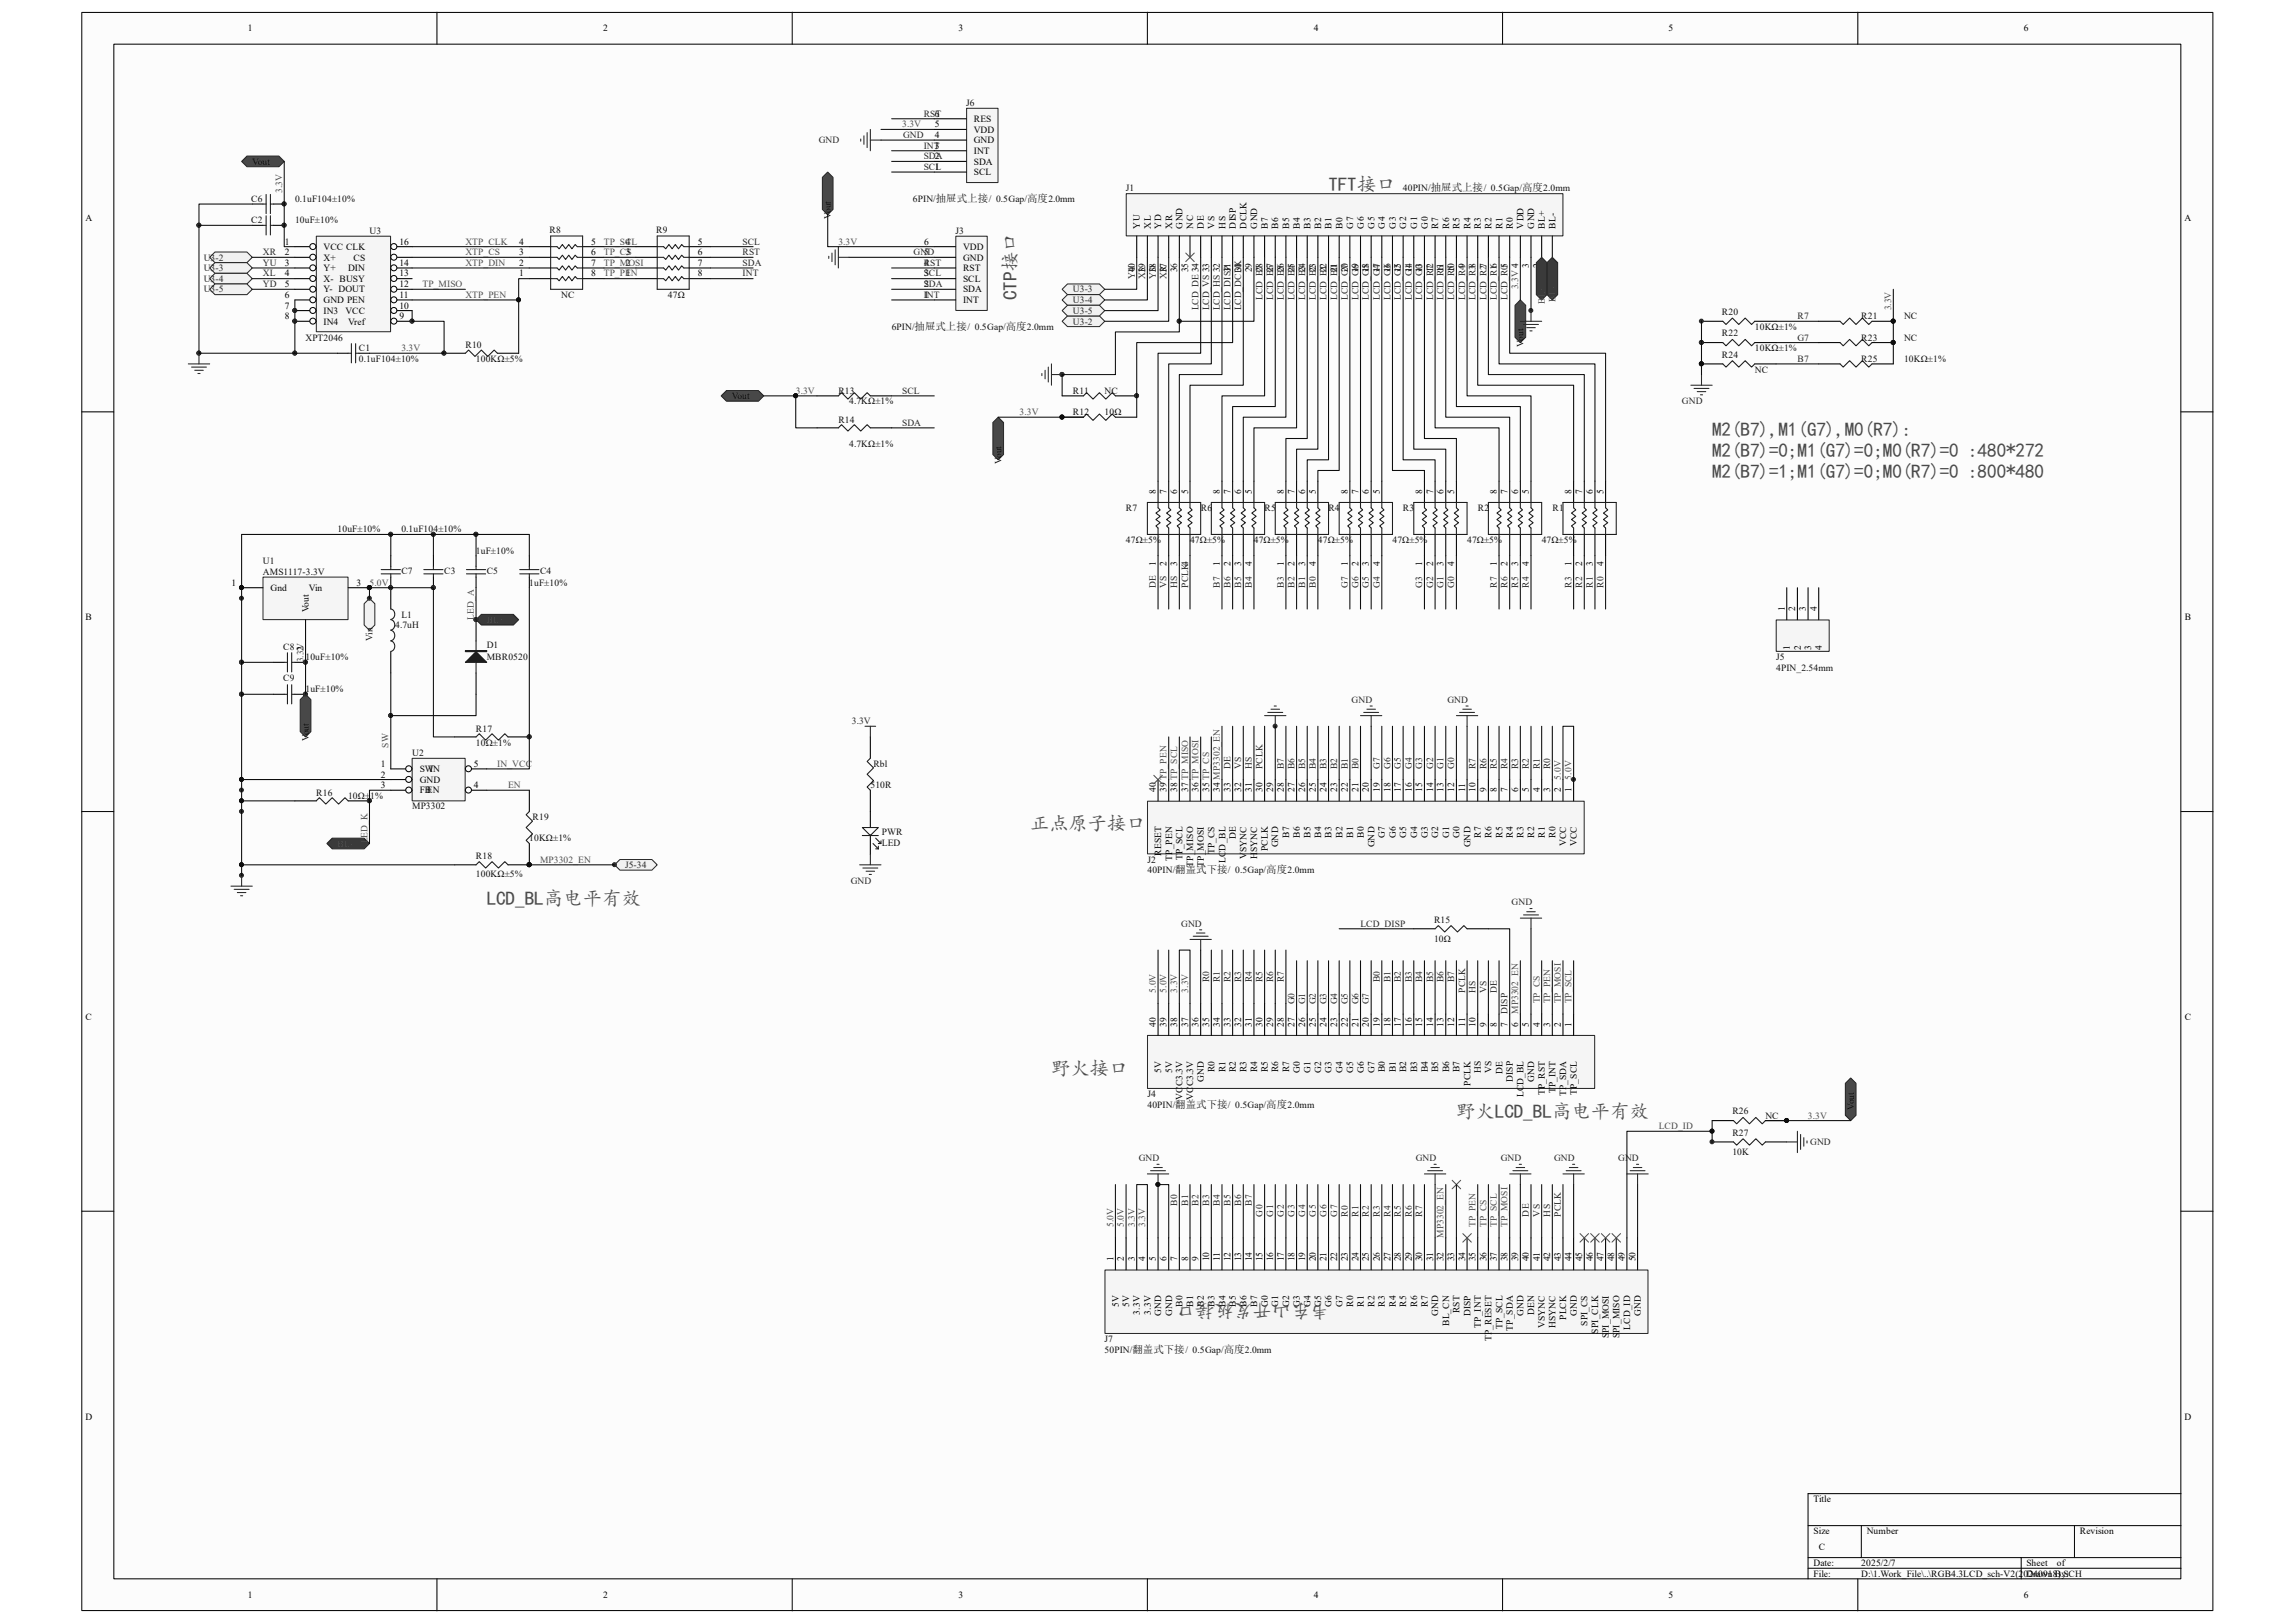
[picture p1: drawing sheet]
<svg xmlns="http://www.w3.org/2000/svg" width="297mm" height="210mm" viewBox="0 0 297 210" stroke-linecap="round" stroke-linejoin="round" font-family="sans-serif">
<defs><g id="words">
<g font-size="2.5" fill="#4c4c4c">
<text x="171.9" y="24.7">TFT接口</text>
<text x="131.6" y="38.8" transform="rotate(-90 131.6 38.8)">CTP接口</text>
<text x="221.6" y="56.4">M2(B7),M1(G7),M0(R7):</text>
<text x="221.6" y="59.1">M2(B7)=0;M1(G7)=0;M0(R7)=0 :480*272</text>
<text x="221.6" y="61.9">M2(B7)=1;M1(G7)=0;M0(R7)=0 :800*480</text>
<text x="133.3" y="107.4">正点原子接口</text>
<text x="63" y="117.1">LCD_BL高电平有效</text>
<text x="136.1" y="139.1">野火接口</text>
<text x="188.5" y="144.7">野火LCD_BL高电平有效</text>
<text x="172" y="168.8" transform="rotate(-180 172 168.8)">韦东山开发板接口</text>
</g>
<g font-size="1.2">
<text x="32.1" y="4.1">1</text>
<text x="78.1" y="4.1">2</text>
<text x="124" y="4.1">3</text>
<text x="170" y="4.1">4</text>
<text x="215.9" y="4.1">5</text>
<text x="261.9" y="4.1">6</text>
<text x="121" y="17.9">4</text>
<text x="121" y="16.5">5</text>
<text x="121" y="15.1">6</text>
<text x="126" y="17.2">VDD</text>
<text x="126" y="15.8">RES</text>
<text x="121" y="22">1</text>
<text x="121" y="20.6">2</text>
<text x="121" y="19.2">3</text>
<text x="126" y="22.7">SCL</text>
<text x="126" y="21.3">SDA</text>
<text x="126" y="19.9">INT</text>
<text x="126" y="18.5">GND</text>
<text x="11" y="28.5">A</text>
<text x="147.5" y="29.6" transform="rotate(-90 147.5 29.6)">YU</text>
<text x="148.9" y="29.6" transform="rotate(-90 148.9 29.6)">XL</text>
<text x="150.3" y="29.6" transform="rotate(-90 150.3 29.6)">YD</text>
<text x="151.7" y="29.6" transform="rotate(-90 151.7 29.6)">XR</text>
<text x="153" y="29.6" transform="rotate(-90 153 29.6)">GND</text>
<text x="154.4" y="29.6" transform="rotate(-90 154.4 29.6)">NC</text>
<text x="155.8" y="29.6" transform="rotate(-90 155.8 29.6)">DE</text>
<text x="157.2" y="29.6" transform="rotate(-90 157.2 29.6)">VS</text>
<text x="158.6" y="29.6" transform="rotate(-90 158.6 29.6)">HS</text>
<text x="159.9" y="29.6" transform="rotate(-90 159.9 29.6)">DISP</text>
<text x="161.3" y="29.6" transform="rotate(-90 161.3 29.6)">DCLK</text>
<text x="162.7" y="29.6" transform="rotate(-90 162.7 29.6)">GND</text>
<text x="164.1" y="29.6" transform="rotate(-90 164.1 29.6)">B7</text>
<text x="165.4" y="29.6" transform="rotate(-90 165.4 29.6)">B6</text>
<text x="166.8" y="29.6" transform="rotate(-90 166.8 29.6)">B5</text>
<text x="168.2" y="29.6" transform="rotate(-90 168.2 29.6)">B4</text>
<text x="169.6" y="29.6" transform="rotate(-90 169.6 29.6)">B3</text>
<text x="171" y="29.6" transform="rotate(-90 171 29.6)">B2</text>
<text x="172.3" y="29.6" transform="rotate(-90 172.3 29.6)">B1</text>
<text x="173.7" y="29.6" transform="rotate(-90 173.7 29.6)">B0</text>
<text x="175.1" y="29.6" transform="rotate(-90 175.1 29.6)">G7</text>
<text x="176.5" y="29.6" transform="rotate(-90 176.5 29.6)">G6</text>
<text x="177.9" y="29.6" transform="rotate(-90 177.9 29.6)">G5</text>
<text x="179.2" y="29.6" transform="rotate(-90 179.2 29.6)">G4</text>
<text x="180.6" y="29.6" transform="rotate(-90 180.6 29.6)">G3</text>
<text x="182" y="29.6" transform="rotate(-90 182 29.6)">G2</text>
<text x="183.4" y="29.6" transform="rotate(-90 183.4 29.6)">G1</text>
<text x="184.8" y="29.6" transform="rotate(-90 184.8 29.6)">G0</text>
<text x="186.1" y="29.6" transform="rotate(-90 186.1 29.6)">R7</text>
<text x="187.5" y="29.6" transform="rotate(-90 187.5 29.6)">R6</text>
<text x="188.9" y="29.6" transform="rotate(-90 188.9 29.6)">R5</text>
<text x="190.3" y="29.6" transform="rotate(-90 190.3 29.6)">R4</text>
<text x="191.6" y="29.6" transform="rotate(-90 191.6 29.6)">R3</text>
<text x="193" y="29.6" transform="rotate(-90 193 29.6)">R2</text>
<text x="194.4" y="29.6" transform="rotate(-90 194.4 29.6)">R1</text>
<text x="195.8" y="29.6" transform="rotate(-90 195.8 29.6)">R0</text>
<text x="197.2" y="29.6" transform="rotate(-90 197.2 29.6)">VDD</text>
<text x="198.5" y="29.6" transform="rotate(-90 198.5 29.6)">GND</text>
<text x="199.9" y="29.6" transform="rotate(-90 199.9 29.6)">BL+</text>
<text x="201.3" y="29.6" transform="rotate(-90 201.3 29.6)">BL-</text>
<text x="282.7" y="28.5">A</text>
<text x="36.9" y="31.7">1</text>
<text x="36.9" y="33">2</text>
<text x="36.9" y="34.4">3</text>
<text x="36.9" y="35.8">4</text>
<text x="41.9" y="32.3">VCC CLK</text>
<text x="41.9" y="33.7">X+</text>
<text x="41.9" y="35.1">Y+</text>
<text x="45" y="35.1">DIN</text>
<text x="45.8" y="33.7">CS</text>
<text x="51.7" y="31.7">16</text>
<text x="51.7" y="34.4">14</text>
<text x="51.7" y="35.8">13</text>
<text x="67.2" y="35.8">1</text>
<text x="67.2" y="34.4">2</text>
<text x="67.2" y="33">3</text>
<text x="67.2" y="31.7">4</text>
<text x="76.5" y="35.8">8</text>
<text x="76.5" y="34.4">7</text>
<text x="76.5" y="33">6</text>
<text x="76.5" y="31.7">5</text>
<text x="81" y="35.8">1</text>
<text x="81" y="34.4">2</text>
<text x="81" y="33">3</text>
<text x="81" y="31.7">4</text>
<text x="90.3" y="35.8">8</text>
<text x="90.3" y="34.4">7</text>
<text x="90.3" y="33">6</text>
<text x="90.3" y="31.7">5</text>
<text x="119.6" y="35.8">3</text>
<text x="119.6" y="34.4">4</text>
<text x="119.6" y="33">5</text>
<text x="119.6" y="31.7">6</text>
<text x="124.6" y="35.1">RST</text>
<text x="124.6" y="33.7">GND</text>
<text x="124.6" y="32.3">VDD</text>
<text x="146.9" y="35.2" transform="rotate(-90 146.9 35.2)">40</text>
<text x="148.2" y="35.2" transform="rotate(-90 148.2 35.2)">39</text>
<text x="149.6" y="35.2" transform="rotate(-90 149.6 35.2)">38</text>
<text x="151" y="35.2" transform="rotate(-90 151 35.2)">37</text>
<text x="152.4" y="35.2" transform="rotate(-90 152.4 35.2)">36</text>
<text x="153.8" y="35.2" transform="rotate(-90 153.8 35.2)">35</text>
<text x="159.3" y="35.2" transform="rotate(-90 159.3 35.2)">31</text>
<text x="160.6" y="35.2" transform="rotate(-90 160.6 35.2)">30</text>
<text x="162" y="35.2" transform="rotate(-90 162 35.2)">29</text>
<text x="163.4" y="35.2" transform="rotate(-90 163.4 35.2)">28</text>
<text x="164.8" y="35.2" transform="rotate(-90 164.8 35.2)">27</text>
<text x="166.2" y="35.2" transform="rotate(-90 166.2 35.2)">26</text>
<text x="167.5" y="35.2" transform="rotate(-90 167.5 35.2)">25</text>
<text x="168.9" y="35.2" transform="rotate(-90 168.9 35.2)">24</text>
<text x="170.3" y="35.2" transform="rotate(-90 170.3 35.2)">23</text>
<text x="171.7" y="35.2" transform="rotate(-90 171.7 35.2)">22</text>
<text x="173.1" y="35.2" transform="rotate(-90 173.1 35.2)">21</text>
<text x="174.4" y="35.2" transform="rotate(-90 174.4 35.2)">20</text>
<text x="175.8" y="35.2" transform="rotate(-90 175.8 35.2)">19</text>
<text x="177.2" y="35.2" transform="rotate(-90 177.2 35.2)">18</text>
<text x="178.6" y="35.2" transform="rotate(-90 178.6 35.2)">17</text>
<text x="180" y="35.2" transform="rotate(-90 180 35.2)">16</text>
<text x="181.3" y="35.2" transform="rotate(-90 181.3 35.2)">15</text>
<text x="182.7" y="35.2" transform="rotate(-90 182.7 35.2)">14</text>
<text x="184.1" y="35.2" transform="rotate(-90 184.1 35.2)">13</text>
<text x="185.5" y="35.2" transform="rotate(-90 185.5 35.2)">12</text>
<text x="186.8" y="35.2" transform="rotate(-90 186.8 35.2)">11</text>
<text x="188.2" y="35.2" transform="rotate(-90 188.2 35.2)">10</text>
<text x="197.9" y="34.6" transform="rotate(-90 197.9 34.6)">3</text>
<text x="199.3" y="34.6" transform="rotate(-90 199.3 34.6)">2</text>
<text x="36.9" y="37.2">5</text>
<text x="36.9" y="38.6">6</text>
<text x="36.9" y="39.9">7</text>
<text x="36.9" y="41.3">8</text>
<text x="41.9" y="36.5">X- BUSY</text>
<text x="41.9" y="37.8">Y- DOUT</text>
<text x="41.9" y="39.2">GND PEN</text>
<text x="41.9" y="40.6">IN3</text>
<text x="41.9" y="42">IN4</text>
<text x="44.7" y="40.6">VCC</text>
<text x="45" y="42">Vref</text>
<text x="51.7" y="37.2">12</text>
<text x="51.7" y="38.6">11</text>
<text x="51.7" y="39.9">10</text>
<text x="51.7" y="41.3">9</text>
<text x="119.6" y="38.6">1</text>
<text x="119.6" y="37.2">2</text>
<text x="124.6" y="39.2">INT</text>
<text x="124.6" y="37.8">SDA</text>
<text x="124.6" y="36.5">SCL</text>
<text x="149.6" y="63.9" transform="rotate(-90 149.6 63.9)">8</text>
<text x="151" y="63.9" transform="rotate(-90 151 63.9)">7</text>
<text x="152.4" y="63.9" transform="rotate(-90 152.4 63.9)">6</text>
<text x="153.8" y="63.9" transform="rotate(-90 153.8 63.9)">5</text>
<text x="157.9" y="63.9" transform="rotate(-90 157.9 63.9)">8</text>
<text x="159.3" y="63.9" transform="rotate(-90 159.3 63.9)">7</text>
<text x="160.6" y="63.9" transform="rotate(-90 160.6 63.9)">6</text>
<text x="162" y="63.9" transform="rotate(-90 162 63.9)">5</text>
<text x="166.2" y="63.9" transform="rotate(-90 166.2 63.9)">8</text>
<text x="167.5" y="63.9" transform="rotate(-90 167.5 63.9)">7</text>
<text x="168.9" y="63.9" transform="rotate(-90 168.9 63.9)">6</text>
<text x="170.3" y="63.9" transform="rotate(-90 170.3 63.9)">5</text>
<text x="174.4" y="63.9" transform="rotate(-90 174.4 63.9)">8</text>
<text x="175.8" y="63.9" transform="rotate(-90 175.8 63.9)">7</text>
<text x="177.2" y="63.9" transform="rotate(-90 177.2 63.9)">6</text>
<text x="178.6" y="63.9" transform="rotate(-90 178.6 63.9)">5</text>
<text x="184.1" y="63.9" transform="rotate(-90 184.1 63.9)">8</text>
<text x="185.5" y="63.9" transform="rotate(-90 185.5 63.9)">7</text>
<text x="186.8" y="63.9" transform="rotate(-90 186.8 63.9)">6</text>
<text x="188.2" y="63.9" transform="rotate(-90 188.2 63.9)">5</text>
<text x="193.7" y="63.9" transform="rotate(-90 193.7 63.9)">8</text>
<text x="195.1" y="63.9" transform="rotate(-90 195.1 63.9)">7</text>
<text x="196.5" y="63.9" transform="rotate(-90 196.5 63.9)">6</text>
<text x="197.9" y="63.9" transform="rotate(-90 197.9 63.9)">5</text>
<text x="203.4" y="63.9" transform="rotate(-90 203.4 63.9)">8</text>
<text x="204.8" y="63.9" transform="rotate(-90 204.8 63.9)">7</text>
<text x="206.1" y="63.9" transform="rotate(-90 206.1 63.9)">6</text>
<text x="207.5" y="63.9" transform="rotate(-90 207.5 63.9)">5</text>
<text x="30" y="75.8">1</text>
<text x="35" y="76.5">Gnd</text>
<text x="40" y="76.5">Vin</text>
<text x="46.1" y="75.8">3</text>
<text x="149.6" y="73.2" transform="rotate(-90 149.6 73.2)">1</text>
<text x="151" y="73.2" transform="rotate(-90 151 73.2)">2</text>
<text x="152.4" y="73.2" transform="rotate(-90 152.4 73.2)">3</text>
<text x="157.9" y="73.2" transform="rotate(-90 157.9 73.2)">1</text>
<text x="159.3" y="73.2" transform="rotate(-90 159.3 73.2)">2</text>
<text x="160.6" y="73.2" transform="rotate(-90 160.6 73.2)">3</text>
<text x="162" y="73.2" transform="rotate(-90 162 73.2)">4</text>
<text x="166.2" y="73.2" transform="rotate(-90 166.2 73.2)">1</text>
<text x="167.5" y="73.2" transform="rotate(-90 167.5 73.2)">2</text>
<text x="168.9" y="73.2" transform="rotate(-90 168.9 73.2)">3</text>
<text x="170.3" y="73.2" transform="rotate(-90 170.3 73.2)">4</text>
<text x="174.4" y="73.2" transform="rotate(-90 174.4 73.2)">1</text>
<text x="175.8" y="73.2" transform="rotate(-90 175.8 73.2)">2</text>
<text x="177.2" y="73.2" transform="rotate(-90 177.2 73.2)">3</text>
<text x="178.6" y="73.2" transform="rotate(-90 178.6 73.2)">4</text>
<text x="184.1" y="73.2" transform="rotate(-90 184.1 73.2)">1</text>
<text x="185.5" y="73.2" transform="rotate(-90 185.5 73.2)">2</text>
<text x="186.8" y="73.2" transform="rotate(-90 186.8 73.2)">3</text>
<text x="188.2" y="73.2" transform="rotate(-90 188.2 73.2)">4</text>
<text x="193.7" y="73.2" transform="rotate(-90 193.7 73.2)">1</text>
<text x="195.1" y="73.2" transform="rotate(-90 195.1 73.2)">2</text>
<text x="196.5" y="73.2" transform="rotate(-90 196.5 73.2)">3</text>
<text x="197.9" y="73.2" transform="rotate(-90 197.9 73.2)">4</text>
<text x="203.4" y="73.2" transform="rotate(-90 203.4 73.2)">1</text>
<text x="204.8" y="73.2" transform="rotate(-90 204.8 73.2)">2</text>
<text x="206.1" y="73.2" transform="rotate(-90 206.1 73.2)">3</text>
<text x="207.5" y="73.2" transform="rotate(-90 207.5 73.2)">4</text>
<text x="11" y="80.3">B</text>
<text x="40" y="79.2" transform="rotate(-90 40 79.2)">Vout</text>
<text x="231" y="79.1" transform="rotate(-90 231 79.1)">1</text>
<text x="232.3" y="79.1" transform="rotate(-90 232.3 79.1)">2</text>
<text x="233.7" y="79.1" transform="rotate(-90 233.7 79.1)">3</text>
<text x="235.1" y="79.1" transform="rotate(-90 235.1 79.1)">4</text>
<text x="282.7" y="80.3">B</text>
<text x="39.3" y="84.2" transform="rotate(-90 39.3 84.2)">2</text>
<text x="231.6" y="84.1" transform="rotate(-90 231.6 84.1)">1</text>
<text x="233" y="84.1" transform="rotate(-90 233 84.1)">2</text>
<text x="234.4" y="84.1" transform="rotate(-90 234.4 84.1)">3</text>
<text x="235.8" y="84.1" transform="rotate(-90 235.8 84.1)">4</text>
<text x="49.3" y="99.2">1</text>
<text x="49.3" y="100.6">2</text>
<text x="49.3" y="102">3</text>
<text x="54.3" y="99.9">SWIN</text>
<text x="54.3" y="101.3">GND</text>
<text x="61.3" y="102">4</text>
<text x="61.3" y="99.2">5</text>
<text x="54.3" y="102.7">FB</text>
<text x="55.2" y="102.7">EN</text>
<text x="149.6" y="102.5" transform="rotate(-90 149.6 102.5)">40</text>
<text x="151" y="102.5" transform="rotate(-90 151 102.5)">39 TP_PEN</text>
<text x="152.4" y="102.5" transform="rotate(-90 152.4 102.5)">38 TP_SCL</text>
<text x="153.8" y="102.5" transform="rotate(-90 153.8 102.5)">37 TP_MISO</text>
<text x="155.1" y="102.5" transform="rotate(-90 155.1 102.5)">36 TP_MOSI</text>
<text x="156.5" y="102.5" transform="rotate(-90 156.5 102.5)">35 TP_CS</text>
<text x="157.9" y="102.5" transform="rotate(-90 157.9 102.5)">34 MP3302_EN</text>
<text x="159.3" y="102.5" transform="rotate(-90 159.3 102.5)">33</text>
<text x="160.6" y="102.5" transform="rotate(-90 160.6 102.5)">32</text>
<text x="162" y="102.5" transform="rotate(-90 162 102.5)">31</text>
<text x="163.4" y="102.5" transform="rotate(-90 163.4 102.5)">30</text>
<text x="164.8" y="102.5" transform="rotate(-90 164.8 102.5)">29</text>
<text x="166.2" y="102.5" transform="rotate(-90 166.2 102.5)">28</text>
<text x="167.5" y="102.5" transform="rotate(-90 167.5 102.5)">27</text>
<text x="168.9" y="102.5" transform="rotate(-90 168.9 102.5)">26</text>
<text x="170.3" y="102.5" transform="rotate(-90 170.3 102.5)">25</text>
<text x="171.7" y="102.5" transform="rotate(-90 171.7 102.5)">24</text>
<text x="173.1" y="102.5" transform="rotate(-90 173.1 102.5)">23</text>
<text x="174.4" y="102.5" transform="rotate(-90 174.4 102.5)">22</text>
<text x="175.8" y="102.5" transform="rotate(-90 175.8 102.5)">21</text>
<text x="177.2" y="102.5" transform="rotate(-90 177.2 102.5)">20</text>
<text x="178.6" y="102.5" transform="rotate(-90 178.6 102.5)">19</text>
<text x="180" y="102.5" transform="rotate(-90 180 102.5)">18</text>
<text x="181.3" y="102.5" transform="rotate(-90 181.3 102.5)">17</text>
<text x="182.7" y="102.5" transform="rotate(-90 182.7 102.5)">16</text>
<text x="184.1" y="102.5" transform="rotate(-90 184.1 102.5)">15</text>
<text x="185.5" y="102.5" transform="rotate(-90 185.5 102.5)">14</text>
<text x="186.8" y="102.5" transform="rotate(-90 186.8 102.5)">13</text>
<text x="188.2" y="102.5" transform="rotate(-90 188.2 102.5)">12</text>
<text x="189.6" y="102.5" transform="rotate(-90 189.6 102.5)">11</text>
<text x="191" y="102.5" transform="rotate(-90 191 102.5)">10</text>
<text x="192.4" y="102.5" transform="rotate(-90 192.4 102.5)">9</text>
<text x="193.7" y="102.5" transform="rotate(-90 193.7 102.5)">8</text>
<text x="195.1" y="102.5" transform="rotate(-90 195.1 102.5)">7</text>
<text x="196.5" y="102.5" transform="rotate(-90 196.5 102.5)">6</text>
<text x="197.9" y="102.5" transform="rotate(-90 197.9 102.5)">5</text>
<text x="199.3" y="102.5" transform="rotate(-90 199.3 102.5)">4</text>
<text x="200.6" y="102.5" transform="rotate(-90 200.6 102.5)">3</text>
<text x="202" y="102.5" transform="rotate(-90 202 102.5)">2</text>
<text x="203.4" y="102.5" transform="rotate(-90 203.4 102.5)">1</text>
<text x="150.3" y="110.7" transform="rotate(-90 150.3 110.7)">RESET</text>
<text x="151.7" y="111.4" transform="rotate(-90 151.7 111.4)">TP_PEN</text>
<text x="153" y="111.3" transform="rotate(-90 153 111.3)">TP_SCL</text>
<text x="154.4" y="112.1" transform="rotate(-90 154.4 112.1)">TP_MISO</text>
<text x="155.8" y="112.1" transform="rotate(-90 155.8 112.1)">TP_MOSI</text>
<text x="157.2" y="110.5" transform="rotate(-90 157.2 110.5)">TP_CS</text>
<text x="158.6" y="111.6" transform="rotate(-90 158.6 111.6)">LCD_BL</text>
<text x="159.9" y="108.6" transform="rotate(-90 159.9 108.6)">DE</text>
<text x="161.3" y="111.2" transform="rotate(-90 161.3 111.2)">VSYNC</text>
<text x="162.7" y="111.2" transform="rotate(-90 162.7 111.2)">HSYNC</text>
<text x="164.1" y="110.1" transform="rotate(-90 164.1 110.1)">PCLK</text>
<text x="165.4" y="109.6" transform="rotate(-90 165.4 109.6)">GND</text>
<text x="166.8" y="108.4" transform="rotate(-90 166.8 108.4)">B7</text>
<text x="168.2" y="108.4" transform="rotate(-90 168.2 108.4)">B6</text>
<text x="169.6" y="108.4" transform="rotate(-90 169.6 108.4)">B5</text>
<text x="171" y="108.4" transform="rotate(-90 171 108.4)">B4</text>
<text x="172.3" y="108.4" transform="rotate(-90 172.3 108.4)">B3</text>
<text x="173.7" y="108.4" transform="rotate(-90 173.7 108.4)">B2</text>
<text x="175.1" y="108.4" transform="rotate(-90 175.1 108.4)">B1</text>
<text x="176.5" y="108.4" transform="rotate(-90 176.5 108.4)">B0</text>
<text x="177.9" y="109.6" transform="rotate(-90 177.9 109.6)">GND</text>
<text x="179.2" y="108.5" transform="rotate(-90 179.2 108.5)">G7</text>
<text x="180.6" y="108.5" transform="rotate(-90 180.6 108.5)">G6</text>
<text x="182" y="108.5" transform="rotate(-90 182 108.5)">G5</text>
<text x="183.4" y="108.5" transform="rotate(-90 183.4 108.5)">G4</text>
<text x="184.8" y="108.5" transform="rotate(-90 184.8 108.5)">G3</text>
<text x="186.1" y="108.5" transform="rotate(-90 186.1 108.5)">G2</text>
<text x="187.5" y="108.5" transform="rotate(-90 187.5 108.5)">G1</text>
<text x="188.9" y="108.5" transform="rotate(-90 188.9 108.5)">G0</text>
<text x="190.3" y="109.6" transform="rotate(-90 190.3 109.6)">GND</text>
<text x="191.6" y="108.4" transform="rotate(-90 191.6 108.4)">R7</text>
<text x="193" y="108.4" transform="rotate(-90 193 108.4)">R6</text>
<text x="194.4" y="108.4" transform="rotate(-90 194.4 108.4)">R5</text>
<text x="195.8" y="108.4" transform="rotate(-90 195.8 108.4)">R4</text>
<text x="197.2" y="108.4" transform="rotate(-90 197.2 108.4)">R3</text>
<text x="198.5" y="108.4" transform="rotate(-90 198.5 108.4)">R2</text>
<text x="199.9" y="108.4" transform="rotate(-90 199.9 108.4)">R1</text>
<text x="201.3" y="108.4" transform="rotate(-90 201.3 108.4)">R0</text>
<text x="202.7" y="109.5" transform="rotate(-90 202.7 109.5)">VCC</text>
<text x="204.1" y="109.5" transform="rotate(-90 204.1 109.5)">VCC</text>
<text x="11" y="132">C</text>
<text x="282.7" y="132">C</text>
<text x="149.6" y="132.9" transform="rotate(-90 149.6 132.9)">40</text>
<text x="151" y="132.9" transform="rotate(-90 151 132.9)">39</text>
<text x="152.4" y="132.9" transform="rotate(-90 152.4 132.9)">38</text>
<text x="153.8" y="132.9" transform="rotate(-90 153.8 132.9)">37</text>
<text x="155.1" y="132.9" transform="rotate(-90 155.1 132.9)">36</text>
<text x="156.5" y="132.9" transform="rotate(-90 156.5 132.9)">35</text>
<text x="157.9" y="132.9" transform="rotate(-90 157.9 132.9)">34</text>
<text x="159.3" y="132.9" transform="rotate(-90 159.3 132.9)">33</text>
<text x="160.6" y="132.9" transform="rotate(-90 160.6 132.9)">32</text>
<text x="162" y="132.9" transform="rotate(-90 162 132.9)">31</text>
<text x="163.4" y="132.9" transform="rotate(-90 163.4 132.9)">30</text>
<text x="164.8" y="132.9" transform="rotate(-90 164.8 132.9)">29</text>
<text x="166.2" y="132.9" transform="rotate(-90 166.2 132.9)">28</text>
<text x="167.5" y="132.9" transform="rotate(-90 167.5 132.9)">27</text>
<text x="168.9" y="132.9" transform="rotate(-90 168.9 132.9)">26</text>
<text x="170.3" y="132.9" transform="rotate(-90 170.3 132.9)">25</text>
<text x="171.7" y="132.9" transform="rotate(-90 171.7 132.9)">24</text>
<text x="173.1" y="132.9" transform="rotate(-90 173.1 132.9)">23</text>
<text x="174.4" y="132.9" transform="rotate(-90 174.4 132.9)">22</text>
<text x="175.8" y="132.9" transform="rotate(-90 175.8 132.9)">21</text>
<text x="177.2" y="132.9" transform="rotate(-90 177.2 132.9)">20</text>
<text x="178.6" y="132.9" transform="rotate(-90 178.6 132.9)">19</text>
<text x="180" y="132.9" transform="rotate(-90 180 132.9)">18</text>
<text x="181.3" y="132.9" transform="rotate(-90 181.3 132.9)">17</text>
<text x="182.7" y="132.9" transform="rotate(-90 182.7 132.9)">16</text>
<text x="184.1" y="132.9" transform="rotate(-90 184.1 132.9)">15</text>
<text x="185.5" y="132.9" transform="rotate(-90 185.5 132.9)">14</text>
<text x="186.8" y="132.9" transform="rotate(-90 186.8 132.9)">13</text>
<text x="188.2" y="132.9" transform="rotate(-90 188.2 132.9)">12</text>
<text x="189.6" y="132.9" transform="rotate(-90 189.6 132.9)">11</text>
<text x="191" y="132.9" transform="rotate(-90 191 132.9)">10</text>
<text x="192.4" y="132.9" transform="rotate(-90 192.4 132.9)">9</text>
<text x="193.7" y="132.9" transform="rotate(-90 193.7 132.9)">8</text>
<text x="195.1" y="132.9" transform="rotate(-90 195.1 132.9)">7</text>
<text x="196.5" y="132.9" transform="rotate(-90 196.5 132.9)">6</text>
<text x="197.9" y="132.9" transform="rotate(-90 197.9 132.9)">5</text>
<text x="199.3" y="132.9" transform="rotate(-90 199.3 132.9)">4</text>
<text x="200.6" y="132.9" transform="rotate(-90 200.6 132.9)">3</text>
<text x="202" y="132.9" transform="rotate(-90 202 132.9)">2</text>
<text x="203.4" y="132.9" transform="rotate(-90 203.4 132.9)">1</text>
<text x="150.3" y="138.8" transform="rotate(-90 150.3 138.8)">5V</text>
<text x="151.7" y="138.8" transform="rotate(-90 151.7 138.8)">5V</text>
<text x="153" y="142.3" transform="rotate(-90 153 142.3)">VCC3.3V</text>
<text x="154.4" y="142.3" transform="rotate(-90 154.4 142.3)">VCC3.3V</text>
<text x="155.8" y="140" transform="rotate(-90 155.8 140)">GND</text>
<text x="157.2" y="138.7" transform="rotate(-90 157.2 138.7)">R0</text>
<text x="158.6" y="138.7" transform="rotate(-90 158.6 138.7)">R1</text>
<text x="159.9" y="138.7" transform="rotate(-90 159.9 138.7)">R2</text>
<text x="161.3" y="138.7" transform="rotate(-90 161.3 138.7)">R3</text>
<text x="162.7" y="138.7" transform="rotate(-90 162.7 138.7)">R4</text>
<text x="164.1" y="138.7" transform="rotate(-90 164.1 138.7)">R5</text>
<text x="165.4" y="138.7" transform="rotate(-90 165.4 138.7)">R6</text>
<text x="166.8" y="138.7" transform="rotate(-90 166.8 138.7)">R7</text>
<text x="168.2" y="138.8" transform="rotate(-90 168.2 138.8)">G0</text>
<text x="169.6" y="138.8" transform="rotate(-90 169.6 138.8)">G1</text>
<text x="171" y="138.8" transform="rotate(-90 171 138.8)">G2</text>
<text x="172.3" y="138.8" transform="rotate(-90 172.3 138.8)">G3</text>
<text x="173.7" y="138.8" transform="rotate(-90 173.7 138.8)">G4</text>
<text x="175.1" y="138.8" transform="rotate(-90 175.1 138.8)">G5</text>
<text x="176.5" y="138.8" transform="rotate(-90 176.5 138.8)">G6</text>
<text x="177.9" y="138.8" transform="rotate(-90 177.9 138.8)">G7</text>
<text x="179.2" y="138.7" transform="rotate(-90 179.2 138.7)">B0</text>
<text x="180.6" y="138.7" transform="rotate(-90 180.6 138.7)">B1</text>
<text x="182" y="138.7" transform="rotate(-90 182 138.7)">B2</text>
<text x="183.4" y="138.7" transform="rotate(-90 183.4 138.7)">B3</text>
<text x="184.8" y="138.7" transform="rotate(-90 184.8 138.7)">B4</text>
<text x="186.1" y="138.7" transform="rotate(-90 186.1 138.7)">B5</text>
<text x="187.5" y="138.7" transform="rotate(-90 187.5 138.7)">B6</text>
<text x="188.9" y="138.7" transform="rotate(-90 188.9 138.7)">B7</text>
<text x="190.3" y="140.5" transform="rotate(-90 190.3 140.5)">PCLK</text>
<text x="191.6" y="138.9" transform="rotate(-90 191.6 138.9)">HS</text>
<text x="193" y="138.9" transform="rotate(-90 193 138.9)">VS</text>
<text x="194.4" y="138.9" transform="rotate(-90 194.4 138.9)">DE</text>
<text x="195.8" y="140" transform="rotate(-90 195.8 140)">DISP</text>
<text x="197.2" y="142" transform="rotate(-90 197.2 142)">LCD_BL</text>
<text x="198.5" y="140" transform="rotate(-90 198.5 140)">GND</text>
<text x="199.9" y="141.7" transform="rotate(-90 199.9 141.7)">TP_RST</text>
<text x="201.3" y="141.4" transform="rotate(-90 201.3 141.4)">TP_INT</text>
<text x="202.7" y="141.9" transform="rotate(-90 202.7 141.9)">TP_SDA</text>
<text x="204.1" y="141.7" transform="rotate(-90 204.1 141.7)">TP_SCL</text>
<text x="144.1" y="163.2" transform="rotate(-90 144.1 163.2)">1</text>
<text x="145.5" y="163.2" transform="rotate(-90 145.5 163.2)">2</text>
<text x="146.9" y="163.2" transform="rotate(-90 146.9 163.2)">3</text>
<text x="148.2" y="163.2" transform="rotate(-90 148.2 163.2)">4</text>
<text x="149.6" y="163.2" transform="rotate(-90 149.6 163.2)">5</text>
<text x="151" y="163.2" transform="rotate(-90 151 163.2)">6</text>
<text x="152.4" y="163.2" transform="rotate(-90 152.4 163.2)">7</text>
<text x="153.8" y="163.2" transform="rotate(-90 153.8 163.2)">8</text>
<text x="155.1" y="163.2" transform="rotate(-90 155.1 163.2)">9</text>
<text x="156.5" y="163.2" transform="rotate(-90 156.5 163.2)">10</text>
<text x="157.9" y="163.2" transform="rotate(-90 157.9 163.2)">11</text>
<text x="159.3" y="163.2" transform="rotate(-90 159.3 163.2)">12</text>
<text x="160.6" y="163.2" transform="rotate(-90 160.6 163.2)">13</text>
<text x="162" y="163.2" transform="rotate(-90 162 163.2)">14</text>
<text x="163.4" y="163.2" transform="rotate(-90 163.4 163.2)">15</text>
<text x="164.8" y="163.2" transform="rotate(-90 164.8 163.2)">16</text>
<text x="166.2" y="163.2" transform="rotate(-90 166.2 163.2)">17</text>
<text x="167.5" y="163.2" transform="rotate(-90 167.5 163.2)">18</text>
<text x="168.9" y="163.2" transform="rotate(-90 168.9 163.2)">19</text>
<text x="170.3" y="163.2" transform="rotate(-90 170.3 163.2)">20</text>
<text x="171.7" y="163.2" transform="rotate(-90 171.7 163.2)">21</text>
<text x="173.1" y="163.2" transform="rotate(-90 173.1 163.2)">22</text>
<text x="174.4" y="163.2" transform="rotate(-90 174.4 163.2)">23</text>
<text x="175.8" y="163.2" transform="rotate(-90 175.8 163.2)">24</text>
<text x="177.2" y="163.2" transform="rotate(-90 177.2 163.2)">25</text>
<text x="178.6" y="163.2" transform="rotate(-90 178.6 163.2)">26</text>
<text x="180" y="163.2" transform="rotate(-90 180 163.2)">27</text>
<text x="181.3" y="163.2" transform="rotate(-90 181.3 163.2)">28</text>
<text x="182.7" y="163.2" transform="rotate(-90 182.7 163.2)">29</text>
<text x="184.1" y="163.2" transform="rotate(-90 184.1 163.2)">30</text>
<text x="185.5" y="163.2" transform="rotate(-90 185.5 163.2)">31</text>
<text x="186.8" y="163.2" transform="rotate(-90 186.8 163.2)">32</text>
<text x="188.2" y="163.2" transform="rotate(-90 188.2 163.2)">33</text>
<text x="189.6" y="163.2" transform="rotate(-90 189.6 163.2)">34</text>
<text x="191" y="163.2" transform="rotate(-90 191 163.2)">35</text>
<text x="192.4" y="163.2" transform="rotate(-90 192.4 163.2)">36</text>
<text x="193.7" y="163.2" transform="rotate(-90 193.7 163.2)">37</text>
<text x="195.1" y="163.2" transform="rotate(-90 195.1 163.2)">38</text>
<text x="196.5" y="163.2" transform="rotate(-90 196.5 163.2)">39</text>
<text x="197.9" y="163.2" transform="rotate(-90 197.9 163.2)">40</text>
<text x="199.3" y="163.2" transform="rotate(-90 199.3 163.2)">41</text>
<text x="200.6" y="163.2" transform="rotate(-90 200.6 163.2)">42</text>
<text x="202" y="163.2" transform="rotate(-90 202 163.2)">43</text>
<text x="203.4" y="163.2" transform="rotate(-90 203.4 163.2)">44</text>
<text x="204.8" y="163.2" transform="rotate(-90 204.8 163.2)">45</text>
<text x="206.1" y="163.2" transform="rotate(-90 206.1 163.2)">46</text>
<text x="207.5" y="163.2" transform="rotate(-90 207.5 163.2)">47</text>
<text x="208.9" y="163.2" transform="rotate(-90 208.9 163.2)">48</text>
<text x="210.3" y="163.2" transform="rotate(-90 210.3 163.2)">49</text>
<text x="211.7" y="163.2" transform="rotate(-90 211.7 163.2)">50</text>
<text x="144.8" y="169.2" transform="rotate(-90 144.8 169.2)">5V</text>
<text x="146.1" y="169.2" transform="rotate(-90 146.1 169.2)">5V</text>
<text x="147.5" y="170.1" transform="rotate(-90 147.5 170.1)">3.3V</text>
<text x="148.9" y="170.1" transform="rotate(-90 148.9 170.1)">3.3V</text>
<text x="150.3" y="170.3" transform="rotate(-90 150.3 170.3)">GND</text>
<text x="151.7" y="170.3" transform="rotate(-90 151.7 170.3)">GND</text>
<text x="153" y="169.1" transform="rotate(-90 153 169.1)">B0</text>
<text x="154.4" y="169.1" transform="rotate(-90 154.4 169.1)">B1</text>
<text x="155.8" y="169.1" transform="rotate(-90 155.8 169.1)">B2</text>
<text x="157.2" y="169.1" transform="rotate(-90 157.2 169.1)">B3</text>
<text x="158.6" y="169.1" transform="rotate(-90 158.6 169.1)">B4</text>
<text x="159.9" y="169.1" transform="rotate(-90 159.9 169.1)">B5</text>
<text x="161.3" y="169.1" transform="rotate(-90 161.3 169.1)">B6</text>
<text x="162.7" y="169.1" transform="rotate(-90 162.7 169.1)">B7</text>
<text x="164.1" y="169.2" transform="rotate(-90 164.1 169.2)">G0</text>
<text x="165.4" y="169.2" transform="rotate(-90 165.4 169.2)">G1</text>
<text x="166.8" y="169.2" transform="rotate(-90 166.8 169.2)">G2</text>
<text x="168.2" y="169.2" transform="rotate(-90 168.2 169.2)">G3</text>
<text x="169.6" y="169.2" transform="rotate(-90 169.6 169.2)">G4</text>
<text x="171" y="169.2" transform="rotate(-90 171 169.2)">G5</text>
<text x="172.3" y="169.2" transform="rotate(-90 172.3 169.2)">G6</text>
<text x="173.7" y="169.2" transform="rotate(-90 173.7 169.2)">G7</text>
<text x="175.1" y="169.1" transform="rotate(-90 175.1 169.1)">R0</text>
<text x="176.5" y="169.1" transform="rotate(-90 176.5 169.1)">R1</text>
<text x="177.9" y="169.1" transform="rotate(-90 177.9 169.1)">R2</text>
<text x="179.2" y="169.1" transform="rotate(-90 179.2 169.1)">R3</text>
<text x="180.6" y="169.1" transform="rotate(-90 180.6 169.1)">R4</text>
<text x="182" y="169.1" transform="rotate(-90 182 169.1)">R5</text>
<text x="183.4" y="169.1" transform="rotate(-90 183.4 169.1)">R6</text>
<text x="184.8" y="169.1" transform="rotate(-90 184.8 169.1)">R7</text>
<text x="186.1" y="170.3" transform="rotate(-90 186.1 170.3)">GND</text>
<text x="187.5" y="171.6" transform="rotate(-90 187.5 171.6)">BL_CN</text>
<text x="188.9" y="169.9" transform="rotate(-90 188.9 169.9)">RST</text>
<text x="190.3" y="170.3" transform="rotate(-90 190.3 170.3)">DISP</text>
<text x="191.6" y="171.8" transform="rotate(-90 191.6 171.8)">TP_INT</text>
<text x="193" y="173.5" transform="rotate(-90 193 173.5)">TP_RESET</text>
<text x="194.4" y="172" transform="rotate(-90 194.4 172)">TP_SCL</text>
<text x="195.8" y="172.2" transform="rotate(-90 195.8 172.2)">TP_SDA</text>
<text x="197.2" y="170.3" transform="rotate(-90 197.2 170.3)">GND</text>
<text x="198.5" y="170.2" transform="rotate(-90 198.5 170.2)">DEN</text>
<text x="199.9" y="171.8" transform="rotate(-90 199.9 171.8)">VSYNC</text>
<text x="201.3" y="171.8" transform="rotate(-90 201.3 171.8)">HSYNC</text>
<text x="202.7" y="170.8" transform="rotate(-90 202.7 170.8)">PLCK</text>
<text x="204.1" y="170.3" transform="rotate(-90 204.1 170.3)">GND</text>
<text x="205.4" y="171.6" transform="rotate(-90 205.4 171.6)">SPI_CS</text>
<text x="206.8" y="172.6" transform="rotate(-90 206.8 172.6)">SPI_CLK</text>
<text x="208.2" y="173.1" transform="rotate(-90 208.2 173.1)">SPI_MOSI</text>
<text x="209.6" y="173.1" transform="rotate(-90 209.6 173.1)">SPI_MISO</text>
<text x="211" y="172" transform="rotate(-90 211 172)">LCD_ID</text>
<text x="212.3" y="170.3" transform="rotate(-90 212.3 170.3)">GND</text>
<text x="11" y="183.7">D</text>
<text x="282.7" y="183.7">D</text>
<text x="234.7" y="194.4">Title</text>
<text x="234.7" y="198.5">Size</text>
<text x="234.7" y="202.6">Date:</text>
<text x="235.4" y="200.6">C</text>
<text x="240.9" y="202.6">2025/2/7</text>
<text x="241.6" y="198.5">Number</text>
<text x="262.3" y="202.6">Sheet</text>
<text x="266.2" y="202.6">of</text>
<text x="269.2" y="198.5">Revision</text>
<text x="32.1" y="206.8">1</text>
<text x="78.1" y="206.8">2</text>
<text x="124" y="206.8">3</text>
<text x="170" y="206.8">4</text>
<text x="215.9" y="206.8">5</text>
<text x="234.7" y="204">File:</text>
<text x="240.9" y="204">D:\1.Work_File\..\RGB4.3LCD_sch-V2(20240918).SCH</text>
<text x="261.9" y="206.8">6</text>
<text x="262.3" y="204">Drawn By:</text>
</g>
<g font-size="1.2" fill="#4c4c4c">
<text x="116.8" y="16.5">3.3V</text>
<text x="36.5" y="25" transform="rotate(-90 36.5 25)">3.3V</text>
<text x="60.2" y="33">XTP_CS</text>
<text x="60.2" y="31.7">XTP_CLK</text>
<text x="60.2" y="34.4">XTP_DIN</text>
<text x="78.1" y="33">TP_CS</text>
<text x="78.1" y="31.7">TP_SCL</text>
<text x="78.1" y="35.8">TP_PEN</text>
<text x="78.1" y="34.4">TP_MOSI</text>
<text x="108.5" y="31.7">3.3V</text>
<text x="54.7" y="37.2">TP_MISO</text>
<text x="60.2" y="38.6">XTP_PEN</text>
<text x="196.5" y="37.4" transform="rotate(-90 196.5 37.4)">3.3V 4</text>
<text x="199.9" y="39.3" transform="rotate(-90 199.9 39.3)">BL+</text>
<text x="201.3" y="39" transform="rotate(-90 201.3 39)">BL-</text>
<text x="244.8" y="40.2" transform="rotate(-90 244.8 40.2)">3.3V</text>
<text x="51.9" y="45.4">3.3V</text>
<text x="103" y="51">3.3V</text>
<text x="132" y="53.7">3.3V</text>
<text x="47.8" y="75.8">5.0V</text>
<text x="61.3" y="80.2" transform="rotate(-90 61.3 80.2)">LED_A</text>
<text x="39.3" y="85.7" transform="rotate(-90 39.3 85.7)">3.3V</text>
<text x="50.3" y="96.7" transform="rotate(-90 50.3 96.7)">SW</text>
<text x="64.3" y="99.2">IN_VCC</text>
<text x="65.7" y="102">EN</text>
<text x="202" y="100.9" transform="rotate(-90 202 100.9)">5.0V</text>
<text x="203.4" y="100.9" transform="rotate(-90 203.4 100.9)">5.0V</text>
<text x="47.5" y="109.1" transform="rotate(-90 47.5 109.1)">LED_K</text>
<text x="69.9" y="111.6">MP3302_EN</text>
<text x="149.6" y="128.4" transform="rotate(-90 149.6 128.4)">5.0V</text>
<text x="151" y="128.4" transform="rotate(-90 151 128.4)">5.0V</text>
<text x="152.4" y="128.4" transform="rotate(-90 152.4 128.4)">3.3V</text>
<text x="153.8" y="128.4" transform="rotate(-90 153.8 128.4)">3.3V</text>
<text x="196.5" y="131.2" transform="rotate(-90 196.5 131.2)">MP3302_EN</text>
<text x="199.3" y="129.8" transform="rotate(-90 199.3 129.8)">TP_CS</text>
<text x="200.6" y="129.8" transform="rotate(-90 200.6 129.8)">TP_PEN</text>
<text x="202" y="129.8" transform="rotate(-90 202 129.8)">TP_MOSI</text>
<text x="203.4" y="129.8" transform="rotate(-90 203.4 129.8)">TP_SCL</text>
<text x="214.7" y="146.1">LCD_ID</text>
<text x="234" y="144.7">3.3V</text>
<text x="144.1" y="158.8" transform="rotate(-90 144.1 158.8)">5.0V</text>
<text x="145.5" y="158.8" transform="rotate(-90 145.5 158.8)">5.0V</text>
<text x="146.9" y="158.8" transform="rotate(-90 146.9 158.8)">3.3V</text>
<text x="148.2" y="158.8" transform="rotate(-90 148.2 158.8)">3.3V</text>
<text x="186.8" y="160.2" transform="rotate(-90 186.8 160.2)">MP3302_EN</text>
<text x="191" y="158.8" transform="rotate(-90 191 158.8)">TP_PEN</text>
<text x="192.4" y="158.8" transform="rotate(-90 192.4 158.8)">TP_CS</text>
<text x="193.7" y="158.8" transform="rotate(-90 193.7 158.8)">TP_SCL</text>
<text x="195.1" y="158.8" transform="rotate(-90 195.1 158.8)">TP_MOSI</text>
</g>
<g font-size="1.2" fill="#262626">
<text x="116.9" y="17.9">GND</text>
<text x="119.5" y="15.1">RST</text>
<text x="106" y="18.5">GND</text>
<text x="119.5" y="22">SCL</text>
<text x="119.5" y="20.6">SDA</text>
<text x="119.5" y="19.2">INT</text>
<text x="26.4" y="33.7">U3-2</text>
<text x="26.4" y="35.1">U3-3</text>
<text x="34" y="33">XR</text>
<text x="34" y="35.8">XL</text>
<text x="34" y="34.4">YU</text>
<text x="96.1" y="33">RST</text>
<text x="96.1" y="31.7">SCL</text>
<text x="96.1" y="34.4">SDA</text>
<text x="96.1" y="35.8">INT</text>
<text x="118.2" y="33">GND</text>
<text x="119.5" y="34.4">RST</text>
<text x="119.5" y="35.8">SCL</text>
<text x="26.4" y="36.5">U3-4</text>
<text x="26.4" y="37.8">U3-5</text>
<text x="34" y="37.2">YD</text>
<text x="119.5" y="37.2">SDA</text>
<text x="119.5" y="38.6">INT</text>
<text x="138.9" y="42">U3-2</text>
<text x="138.9" y="37.8">U3-3</text>
<text x="138.9" y="39.2">U3-4</text>
<text x="138.9" y="40.6">U3-5</text>
<text x="146.9" y="36.1" transform="rotate(-90 146.9 36.1)">YU</text>
<text x="148.2" y="36.1" transform="rotate(-90 148.2 36.1)">XL</text>
<text x="149.6" y="36.1" transform="rotate(-90 149.6 36.1)">YD</text>
<text x="151" y="36.1" transform="rotate(-90 151 36.1)">XR</text>
<text x="155.1" y="40.2" transform="rotate(-90 155.1 40.2)">LCD_DE 34</text>
<text x="156.5" y="40.2" transform="rotate(-90 156.5 40.2)">LCD_VS 33</text>
<text x="157.9" y="40.2" transform="rotate(-90 157.9 40.2)">LCD_HS 32</text>
<text x="159.3" y="40.2" transform="rotate(-90 159.3 40.2)">LCD_DISP</text>
<text x="160.6" y="40.2" transform="rotate(-90 160.6 40.2)">LCD_DCLK</text>
<text x="163.4" y="38.8" transform="rotate(-90 163.4 38.8)">LCD_B7</text>
<text x="164.8" y="38.8" transform="rotate(-90 164.8 38.8)">LCD_B6</text>
<text x="166.2" y="38.8" transform="rotate(-90 166.2 38.8)">LCD_B5</text>
<text x="167.5" y="38.8" transform="rotate(-90 167.5 38.8)">LCD_B4</text>
<text x="168.9" y="38.8" transform="rotate(-90 168.9 38.8)">LCD_B3</text>
<text x="170.3" y="38.8" transform="rotate(-90 170.3 38.8)">LCD_B2</text>
<text x="171.7" y="38.8" transform="rotate(-90 171.7 38.8)">LCD_B1</text>
<text x="173.1" y="38.8" transform="rotate(-90 173.1 38.8)">LCD_B0</text>
<text x="174.4" y="38.8" transform="rotate(-90 174.4 38.8)">LCD_G7</text>
<text x="175.8" y="38.8" transform="rotate(-90 175.8 38.8)">LCD_G6</text>
<text x="177.2" y="38.8" transform="rotate(-90 177.2 38.8)">LCD_G5</text>
<text x="178.6" y="38.8" transform="rotate(-90 178.6 38.8)">LCD_G4</text>
<text x="180" y="38.8" transform="rotate(-90 180 38.8)">LCD_G3</text>
<text x="181.3" y="38.8" transform="rotate(-90 181.3 38.8)">LCD_G2</text>
<text x="182.7" y="38.8" transform="rotate(-90 182.7 38.8)">LCD_G1</text>
<text x="184.1" y="38.8" transform="rotate(-90 184.1 38.8)">LCD_G0</text>
<text x="185.5" y="38.8" transform="rotate(-90 185.5 38.8)">LCD_R7</text>
<text x="186.8" y="38.8" transform="rotate(-90 186.8 38.8)">LCD_R6</text>
<text x="188.2" y="38.8" transform="rotate(-90 188.2 38.8)">LCD_R5</text>
<text x="189.6" y="38.8" transform="rotate(-90 189.6 38.8)">LCD_R49</text>
<text x="191" y="38.8" transform="rotate(-90 191 38.8)">LCD_R38</text>
<text x="192.4" y="38.8" transform="rotate(-90 192.4 38.8)">LCD_R27</text>
<text x="193.7" y="38.8" transform="rotate(-90 193.7 38.8)">LCD_R16</text>
<text x="195.1" y="38.8" transform="rotate(-90 195.1 38.8)">LCD_R05</text>
<text x="232.6" y="41.3">R7</text>
<text x="232.6" y="44.1">G7</text>
<text x="232.6" y="46.8">B7</text>
<text x="116.8" y="51">SCL</text>
<text x="217.7" y="52.3">GND</text>
<text x="116.8" y="55.1">SDA</text>
<text x="149.6" y="76" transform="rotate(-90 149.6 76)">DE</text>
<text x="151" y="76" transform="rotate(-90 151 76)">VS</text>
<text x="152.4" y="76" transform="rotate(-90 152.4 76)">HS</text>
<text x="153.8" y="76" transform="rotate(-90 153.8 76)">PCLK4</text>
<text x="157.9" y="76" transform="rotate(-90 157.9 76)">B7</text>
<text x="159.3" y="76" transform="rotate(-90 159.3 76)">B6</text>
<text x="160.6" y="76" transform="rotate(-90 160.6 76)">B5</text>
<text x="162" y="76" transform="rotate(-90 162 76)">B4</text>
<text x="166.2" y="76" transform="rotate(-90 166.2 76)">B3</text>
<text x="167.5" y="76" transform="rotate(-90 167.5 76)">B2</text>
<text x="168.9" y="76" transform="rotate(-90 168.9 76)">B1</text>
<text x="170.3" y="76" transform="rotate(-90 170.3 76)">B0</text>
<text x="174.4" y="76" transform="rotate(-90 174.4 76)">G7</text>
<text x="175.8" y="76" transform="rotate(-90 175.8 76)">G6</text>
<text x="177.2" y="76" transform="rotate(-90 177.2 76)">G5</text>
<text x="178.6" y="76" transform="rotate(-90 178.6 76)">G4</text>
<text x="184.1" y="76" transform="rotate(-90 184.1 76)">G3</text>
<text x="185.5" y="76" transform="rotate(-90 185.5 76)">G2</text>
<text x="186.8" y="76" transform="rotate(-90 186.8 76)">G1</text>
<text x="188.2" y="76" transform="rotate(-90 188.2 76)">G0</text>
<text x="193.7" y="76" transform="rotate(-90 193.7 76)">R7</text>
<text x="195.1" y="76" transform="rotate(-90 195.1 76)">R6</text>
<text x="196.5" y="76" transform="rotate(-90 196.5 76)">R5</text>
<text x="197.9" y="76" transform="rotate(-90 197.9 76)">R4</text>
<text x="203.4" y="76" transform="rotate(-90 203.4 76)">R3</text>
<text x="204.8" y="76" transform="rotate(-90 204.8 76)">R2</text>
<text x="206.1" y="76" transform="rotate(-90 206.1 76)">R1</text>
<text x="207.5" y="76" transform="rotate(-90 207.5 76)">R0</text>
<text x="110.2" y="93.7">3.3V</text>
<text x="174.9" y="90.9">GND</text>
<text x="187.3" y="90.9">GND</text>
<text x="159.3" y="99.5" transform="rotate(-90 159.3 99.5)">DE</text>
<text x="160.6" y="99.5" transform="rotate(-90 160.6 99.5)">VS</text>
<text x="162" y="99.5" transform="rotate(-90 162 99.5)">HS</text>
<text x="163.4" y="99.5" transform="rotate(-90 163.4 99.5)">PCLK</text>
<text x="166.2" y="99.5" transform="rotate(-90 166.2 99.5)">B7</text>
<text x="167.5" y="99.5" transform="rotate(-90 167.5 99.5)">B6</text>
<text x="168.9" y="99.5" transform="rotate(-90 168.9 99.5)">B5</text>
<text x="170.3" y="99.5" transform="rotate(-90 170.3 99.5)">B4</text>
<text x="171.7" y="99.5" transform="rotate(-90 171.7 99.5)">B3</text>
<text x="173.1" y="99.5" transform="rotate(-90 173.1 99.5)">B2</text>
<text x="174.4" y="99.5" transform="rotate(-90 174.4 99.5)">B1</text>
<text x="175.8" y="99.5" transform="rotate(-90 175.8 99.5)">B0</text>
<text x="178.6" y="99.5" transform="rotate(-90 178.6 99.5)">G7</text>
<text x="180" y="99.5" transform="rotate(-90 180 99.5)">G6</text>
<text x="181.3" y="99.5" transform="rotate(-90 181.3 99.5)">G5</text>
<text x="182.7" y="99.5" transform="rotate(-90 182.7 99.5)">G4</text>
<text x="184.1" y="99.5" transform="rotate(-90 184.1 99.5)">G3</text>
<text x="185.5" y="99.5" transform="rotate(-90 185.5 99.5)">G2</text>
<text x="186.8" y="99.5" transform="rotate(-90 186.8 99.5)">G1</text>
<text x="188.2" y="99.5" transform="rotate(-90 188.2 99.5)">G0</text>
<text x="191" y="99.5" transform="rotate(-90 191 99.5)">R7</text>
<text x="192.4" y="99.5" transform="rotate(-90 192.4 99.5)">R6</text>
<text x="193.7" y="99.5" transform="rotate(-90 193.7 99.5)">R5</text>
<text x="195.1" y="99.5" transform="rotate(-90 195.1 99.5)">R4</text>
<text x="196.5" y="99.5" transform="rotate(-90 196.5 99.5)">R3</text>
<text x="197.9" y="99.5" transform="rotate(-90 197.9 99.5)">R2</text>
<text x="199.3" y="99.5" transform="rotate(-90 199.3 99.5)">R1</text>
<text x="200.6" y="99.5" transform="rotate(-90 200.6 99.5)">R0</text>
<text x="80.9" y="112.3">J5-34</text>
<text x="110.1" y="114.4">GND</text>
<text x="152.9" y="119.9">GND</text>
<text x="176.1" y="119.9">LCD_DISP</text>
<text x="195.6" y="117.1">GND</text>
<text x="156.5" y="127.1" transform="rotate(-90 156.5 127.1)">R0</text>
<text x="157.9" y="127.1" transform="rotate(-90 157.9 127.1)">R1</text>
<text x="159.3" y="127.1" transform="rotate(-90 159.3 127.1)">R2</text>
<text x="160.6" y="127.1" transform="rotate(-90 160.6 127.1)">R3</text>
<text x="162" y="127.1" transform="rotate(-90 162 127.1)">R4</text>
<text x="163.4" y="127.1" transform="rotate(-90 163.4 127.1)">R5</text>
<text x="164.8" y="127.1" transform="rotate(-90 164.8 127.1)">R6</text>
<text x="166.2" y="127.1" transform="rotate(-90 166.2 127.1)">R7</text>
<text x="167.5" y="130" transform="rotate(-90 167.5 130)">G0</text>
<text x="168.9" y="130" transform="rotate(-90 168.9 130)">G1</text>
<text x="170.3" y="130" transform="rotate(-90 170.3 130)">G2</text>
<text x="171.7" y="130" transform="rotate(-90 171.7 130)">G3</text>
<text x="173.1" y="130" transform="rotate(-90 173.1 130)">G4</text>
<text x="174.4" y="130" transform="rotate(-90 174.4 130)">G5</text>
<text x="175.8" y="130" transform="rotate(-90 175.8 130)">G6</text>
<text x="177.2" y="130" transform="rotate(-90 177.2 130)">G7</text>
<text x="178.6" y="127.1" transform="rotate(-90 178.6 127.1)">B0</text>
<text x="180" y="127.1" transform="rotate(-90 180 127.1)">B1</text>
<text x="181.3" y="127.1" transform="rotate(-90 181.3 127.1)">B2</text>
<text x="182.7" y="127.1" transform="rotate(-90 182.7 127.1)">B3</text>
<text x="184.1" y="127.1" transform="rotate(-90 184.1 127.1)">B4</text>
<text x="185.5" y="127.1" transform="rotate(-90 185.5 127.1)">B5</text>
<text x="186.8" y="127.1" transform="rotate(-90 186.8 127.1)">B6</text>
<text x="188.2" y="127.1" transform="rotate(-90 188.2 127.1)">B7</text>
<text x="189.6" y="128.4" transform="rotate(-90 189.6 128.4)">PCLK</text>
<text x="191" y="128.4" transform="rotate(-90 191 128.4)">HS</text>
<text x="192.4" y="128.4" transform="rotate(-90 192.4 128.4)">VS</text>
<text x="193.7" y="128.4" transform="rotate(-90 193.7 128.4)">DE</text>
<text x="195.1" y="131.2" transform="rotate(-90 195.1 131.2)">DISP</text>
<text x="234.3" y="148.2">GND</text>
<text x="147.4" y="150.2">GND</text>
<text x="183.2" y="150.2">GND</text>
<text x="194.2" y="150.2">GND</text>
<text x="201.1" y="150.2">GND</text>
<text x="209.4" y="150.2">GND</text>
<text x="152.4" y="156" transform="rotate(-90 152.4 156)">B0</text>
<text x="153.8" y="156" transform="rotate(-90 153.8 156)">B1</text>
<text x="155.1" y="156" transform="rotate(-90 155.1 156)">B2</text>
<text x="156.5" y="156" transform="rotate(-90 156.5 156)">B3</text>
<text x="157.9" y="156" transform="rotate(-90 157.9 156)">B4</text>
<text x="159.3" y="156" transform="rotate(-90 159.3 156)">B5</text>
<text x="160.6" y="156" transform="rotate(-90 160.6 156)">B6</text>
<text x="162" y="156" transform="rotate(-90 162 156)">B7</text>
<text x="163.4" y="157.4" transform="rotate(-90 163.4 157.4)">G0</text>
<text x="164.8" y="157.4" transform="rotate(-90 164.8 157.4)">G1</text>
<text x="166.2" y="157.4" transform="rotate(-90 166.2 157.4)">G2</text>
<text x="167.5" y="157.4" transform="rotate(-90 167.5 157.4)">G3</text>
<text x="168.9" y="157.4" transform="rotate(-90 168.9 157.4)">G4</text>
<text x="170.3" y="157.4" transform="rotate(-90 170.3 157.4)">G5</text>
<text x="171.7" y="157.4" transform="rotate(-90 171.7 157.4)">G6</text>
<text x="173.1" y="157.4" transform="rotate(-90 173.1 157.4)">G7</text>
<text x="174.4" y="157.4" transform="rotate(-90 174.4 157.4)">R0</text>
<text x="175.8" y="157.4" transform="rotate(-90 175.8 157.4)">R1</text>
<text x="177.2" y="157.4" transform="rotate(-90 177.2 157.4)">R2</text>
<text x="178.6" y="157.4" transform="rotate(-90 178.6 157.4)">R3</text>
<text x="180" y="157.4" transform="rotate(-90 180 157.4)">R4</text>
<text x="181.3" y="157.4" transform="rotate(-90 181.3 157.4)">R5</text>
<text x="182.7" y="157.4" transform="rotate(-90 182.7 157.4)">R6</text>
<text x="184.1" y="157.4" transform="rotate(-90 184.1 157.4)">R7</text>
<text x="197.9" y="157.4" transform="rotate(-90 197.9 157.4)">DE</text>
<text x="199.3" y="157.4" transform="rotate(-90 199.3 157.4)">VS</text>
<text x="200.6" y="157.4" transform="rotate(-90 200.6 157.4)">HS</text>
<text x="202" y="157.4" transform="rotate(-90 202 157.4)">PCLK</text>
</g>
<g font-size="1.2" fill="#0e0e0e">
<text x="125.1" y="13.7">J6</text>
<text x="32.6" y="21.3">Vout</text>
<text x="32.5" y="26.1">C6</text>
<text x="32.5" y="28.9">C2</text>
<text x="38.2" y="26.1">0.1uF104±10%</text>
<text x="38.2" y="28.9">10uF±10%</text>
<text x="107.5" y="28.3" transform="rotate(-90 107.5 28.3)">Vout</text>
<text x="118.2" y="26.1">6PIN/抽屉式上接/ 0.5Gap/高度2.0mm</text>
<text x="145.7" y="24.8">J1</text>
<text x="181.6" y="24.8">40PIN/抽屉式上接/ 0.5Gap/高度2.0mm</text>
<text x="47.8" y="30.3">U3</text>
<text x="71.1" y="30.1">R8</text>
<text x="84.9" y="30.1">R9</text>
<text x="123.7" y="30.3">J3</text>
<text x="72.6" y="38.6">NC</text>
<text x="86.4" y="38.6">47Ω</text>
<text x="222.8" y="40.8">R20</text>
<text x="240.9" y="41.3">R21</text>
<text x="246.4" y="41.3">NC</text>
<text x="39.5" y="44.1">XPT2046</text>
<text x="46.4" y="45.4">C1</text>
<text x="46.4" y="46.8">0.1uF104±10%</text>
<text x="60.2" y="45">R10</text>
<text x="61.6" y="46.8">100KΩ±5%</text>
<text x="115.4" y="42.7">6PIN/抽屉式上接/ 0.5Gap/高度2.0mm</text>
<text x="197.2" y="44.9" transform="rotate(-90 197.2 44.9)">Vout</text>
<text x="222.8" y="43.5">R22</text>
<text x="222.8" y="46.3">R24</text>
<text x="227.1" y="42.7">10KΩ±1%</text>
<text x="227.1" y="45.4">10KΩ±1%</text>
<text x="240.9" y="44.1">R23</text>
<text x="240.9" y="46.8">R25</text>
<text x="246.4" y="44.1">NC</text>
<text x="246.4" y="46.8">10KΩ±1%</text>
<text x="94.7" y="51.6">Vout</text>
<text x="108.5" y="51">R13</text>
<text x="109.9" y="52.3">4.7KΩ±1%</text>
<text x="138.9" y="51">R11</text>
<text x="138.9" y="53.7">R12</text>
<text x="143" y="51">NC</text>
<text x="143" y="53.7">10Ω</text>
<text x="227.1" y="48.2">NC</text>
<text x="108.5" y="54.7">R14</text>
<text x="109.9" y="57.9">4.7KΩ±1%</text>
<text x="129.6" y="60" transform="rotate(-90 129.6 60)">Vout</text>
<text x="43.7" y="68.9">10uF±10%</text>
<text x="51.9" y="68.9">0.1uF104±10%</text>
<text x="61.6" y="71.6">1uF±10%</text>
<text x="145.7" y="66.1">R7</text>
<text x="145.7" y="70.3">47Ω±5%</text>
<text x="154" y="70.3">47Ω±5%</text>
<text x="155.4" y="66.1">R6</text>
<text x="162.3" y="70.3">47Ω±5%</text>
<text x="163.7" y="66.1">R5</text>
<text x="170.6" y="70.3">47Ω±5%</text>
<text x="171.9" y="66.1">R4</text>
<text x="180.2" y="70.3">47Ω±5%</text>
<text x="181.6" y="66.1">R3</text>
<text x="189.9" y="70.3">47Ω±5%</text>
<text x="191.3" y="66.1">R2</text>
<text x="199.5" y="70.3">47Ω±5%</text>
<text x="200.9" y="66.1">R1</text>
<text x="34" y="73">U1</text>
<text x="34" y="74.4">AMS1117-3.3V</text>
<text x="51.9" y="74.3">C7</text>
<text x="57.5" y="74.3">C3</text>
<text x="63" y="74.3">C5</text>
<text x="68.5" y="75.8">1uF±10%</text>
<text x="69.9" y="74.3">C4</text>
<text x="51.1" y="81.3">4.7uH</text>
<text x="51.9" y="79.9">L1</text>
<text x="63" y="83.9">D1</text>
<text x="36.7" y="84.1">C8</text>
<text x="36.7" y="88.2">C9</text>
<text x="39.5" y="85.4">10uF±10%</text>
<text x="39.5" y="89.6">1uF±10%</text>
<text x="63" y="85.4">MBR0520</text>
<text x="229.9" y="85.4">J5</text>
<text x="229.9" y="86.8">4PIN_2.54mm</text>
<text x="40" y="95.9" transform="rotate(-90 40 95.9)">Vout</text>
<text x="61.6" y="94.7">R17</text>
<text x="53.3" y="97.8">U2</text>
<text x="61.6" y="96.5">10Ω±1%</text>
<text x="112.6" y="102">510R</text>
<text x="113" y="99.2">Rbl</text>
<text x="40.9" y="103">R16</text>
<text x="45" y="103.4">10Ω±1%</text>
<text x="53.3" y="104.7">MP3302</text>
<text x="68.9" y="106.1">R19</text>
<text x="61.6" y="111.2">R18</text>
<text x="61.6" y="113.5">100KΩ±5%</text>
<text x="68.5" y="108.9">10KΩ±1%</text>
<text x="114.1" y="108">PWR</text>
<text x="114.1" y="109.4">LED</text>
<text x="148.5" y="111.6">J2</text>
<text x="148.5" y="113">40PIN/翻盖式下接/ 0.5Gap/高度2.0mm</text>
<text x="185.6" y="119.4">R15</text>
<text x="185.6" y="121.8">10Ω</text>
<text x="148.5" y="142">J4</text>
<text x="148.5" y="143.3">40PIN/翻盖式下接/ 0.5Gap/高度2.0mm</text>
<text x="239.9" y="143.6" transform="rotate(-90 239.9 143.6)">Vout</text>
<text x="224.2" y="146.9">R27</text>
<text x="224.2" y="149.4">10K</text>
<text x="224.2" y="144.2">R26</text>
<text x="228.5" y="144.7">NC</text>
<text x="143" y="173.7">J7</text>
<text x="143" y="175.1">50PIN/翻盖式下接/ 0.5Gap/高度2.0mm</text>
</g>
<text font-size="1.2" fill="#1c1c1c" x="48.2" y="82.9" transform="rotate(-90 48.2 82.9)">Vin</text>
</g></defs>
<path d="M10.6 1.7h275.8v206.7h-275.8z" fill="#fcfcfc"/>
<path d="M10.6 1.6h275.8v206.8h-275.8z" fill="none" stroke="#000" stroke-width=".13"/>
<path d="M14.8 5.8h267.4v198.5h-267.4z" fill="#fcfcfc"/>
<g fill="none" stroke="#000" stroke-width=".13">
<path d="M14.7 5.7h267.5v198.6h-267.5zM56.5 1.6v4.1M102.5 1.6v4.1M148.5 1.6v4.1M194.5 1.6v4.1M240.4 1.6v4.1M10.6 53.3h4.1M282.3 53.3h4.1M10.6 105h4.1M282.3 105h4.1M10.6 156.7h4.1M282.3 156.7h4.1"/>
<path d="M234 197.4h48.3M240.9 197.4v4.2M268.5 197.4v4.2M282.3 193.3h-48.3v11M56.5 204.3v4.1M102.5 204.3v4.1M148.5 204.3v4.1M194.5 204.3v4.1M234 201.6h48.3M234 202.9h48.3M240.4 204.3v4.1M261.6 201.6v2.7"/>
</g>
<g fill="#0e0e0e" stroke="#0e0e0e" stroke-width=".13">
<circle cx="25.7" cy="45.7" r=".26"/>
<circle cx="25.7" cy="29.1" r=".26"/>
<circle cx="31.2" cy="89.8" r=".26"/>
<circle cx="31.2" cy="85.7" r=".26"/>
<circle cx="36.8" cy="29.1" r=".26"/>
<circle cx="36.8" cy="26.4" r=".26"/>
<circle cx="38.1" cy="45.7" r=".26"/>
<circle cx="38.1" cy="41.6" r=".26"/>
<circle cx="38.1" cy="40.2" r=".26"/>
<circle cx="39.5" cy="89.8" r=".26"/>
<circle cx="39.5" cy="85.7" r=".26"/>
<circle cx="47.8" cy="103.6" r=".26"/>
<circle cx="50.6" cy="92.6" r=".26"/>
<circle cx="50.6" cy="76" r=".26"/>
<circle cx="50.6" cy="69.1" r=".26"/>
<circle cx="53.3" cy="41.6" r=".26"/>
<circle cx="56.1" cy="76" r=".26"/>
<circle cx="56.1" cy="69.1" r=".26"/>
<circle cx="57.5" cy="45.7" r=".26"/>
<circle cx="61.6" cy="80.2" r=".26"/>
<circle cx="61.6" cy="69.1" r=".26"/>
<circle cx="68.5" cy="95.3" r=".26"/>
<circle cx="137.4" cy="48.4" r=".26"/>
<circle cx="147.1" cy="51.2" r=".26"/>
<circle cx="152.6" cy="41.6" r=".26"/>
<circle cx="220.2" cy="44.3" r=".26"/>
</g>
<path d="M41 30.6h9.5v12.3h-9.5z" fill="#f5f5f5"/>
<path d="M40.9 30.6h9.6v12.3h-9.6z" fill="none" stroke="#262626" stroke-width=".13"/>
<path d="M38.2 31.9h2.7" fill="none" stroke="#000" stroke-width=".14"/>
<circle cx="40.5" cy="31.9" r=".39" fill="#fcfcfc" stroke="#000" stroke-width=".13"/>
<path d="M50.6 31.9h2.7" fill="none" stroke="#000" stroke-width=".14"/>
<circle cx="51" cy="31.9" r=".39" fill="#fcfcfc" stroke="#000" stroke-width=".13"/>
<path d="M38.2 33.3h2.7" fill="none" stroke="#000" stroke-width=".14"/>
<circle cx="40.5" cy="33.3" r=".39" fill="#fcfcfc" stroke="#000" stroke-width=".13"/>
<path d="M50.6 33.3h2.7" fill="none" stroke="#000" stroke-width=".14"/>
<circle cx="51" cy="33.3" r=".39" fill="#fcfcfc" stroke="#000" stroke-width=".13"/>
<path d="M38.2 34.7h2.7" fill="none" stroke="#000" stroke-width=".14"/>
<circle cx="40.5" cy="34.7" r=".39" fill="#fcfcfc" stroke="#000" stroke-width=".13"/>
<path d="M50.6 34.7h2.7" fill="none" stroke="#000" stroke-width=".14"/>
<circle cx="51" cy="34.7" r=".39" fill="#fcfcfc" stroke="#000" stroke-width=".13"/>
<path d="M38.2 36.1h2.7" fill="none" stroke="#000" stroke-width=".14"/>
<circle cx="40.5" cy="36" r=".39" fill="#fcfcfc" stroke="#000" stroke-width=".13"/>
<path d="M50.6 36.1h2.7" fill="none" stroke="#000" stroke-width=".14"/>
<circle cx="51" cy="36" r=".39" fill="#fcfcfc" stroke="#000" stroke-width=".13"/>
<path d="M38.2 37.4h2.7" fill="none" stroke="#000" stroke-width=".14"/>
<circle cx="40.5" cy="37.4" r=".39" fill="#fcfcfc" stroke="#000" stroke-width=".13"/>
<path d="M50.6 37.4h2.7" fill="none" stroke="#000" stroke-width=".14"/>
<circle cx="51" cy="37.4" r=".39" fill="#fcfcfc" stroke="#000" stroke-width=".13"/>
<path d="M38.2 38.8h2.7" fill="none" stroke="#000" stroke-width=".14"/>
<circle cx="40.5" cy="38.8" r=".39" fill="#fcfcfc" stroke="#000" stroke-width=".13"/>
<path d="M50.6 38.8h2.7" fill="none" stroke="#000" stroke-width=".14"/>
<circle cx="51" cy="38.8" r=".39" fill="#fcfcfc" stroke="#000" stroke-width=".13"/>
<path d="M38.2 40.2h2.7" fill="none" stroke="#000" stroke-width=".14"/>
<circle cx="40.5" cy="40.2" r=".39" fill="#fcfcfc" stroke="#000" stroke-width=".13"/>
<path d="M50.6 40.2h2.7" fill="none" stroke="#000" stroke-width=".14"/>
<circle cx="51" cy="40.2" r=".39" fill="#fcfcfc" stroke="#000" stroke-width=".13"/>
<path d="M38.2 41.6h2.7" fill="none" stroke="#000" stroke-width=".14"/>
<circle cx="40.5" cy="41.6" r=".39" fill="#fcfcfc" stroke="#000" stroke-width=".13"/>
<path d="M50.6 41.6h2.7" fill="none" stroke="#000" stroke-width=".14"/>
<circle cx="51" cy="41.6" r=".39" fill="#fcfcfc" stroke="#000" stroke-width=".13"/>
<g fill="none" stroke="#000" stroke-width=".14">
<path d="M32.6 26.4h1.4M32.6 29.2h1.4M35.4 26.4h1.4M35.4 29.2h1.4M68.5 36.1h2.8M68.5 34.7h2.8M68.5 33.3h2.8M68.5 31.9h2.8M75.4 36.1h2.8M75.4 34.7h2.8M75.4 33.3h2.8M75.4 31.9h2.8"/>
<path d="M43.7 45.7h1.4M46.4 45.7h1.4M57.5 45.7h2.7M64.4 45.7h2.7"/>
</g>
<g fill="none" stroke="#1c1c1c" stroke-width=".14">
<path d="M34 26.4h.4M34 29.2h.4M34.4 25.2v2.4M34.4 27.9v2.5M35 26.4h.4M35 25.2v2.4M35 27.9v2.5M35 29.2h.4M71.3 36.1h.8l.3 .2 .4-.5 .4 .5 .4-.5 .4 .5 .4-.5 .3 .3h.7M71.3 34.7h.8l.3 .3 .4-.6 .4 .6 .4-.6 .4 .6 .4-.6 .3 .3h.7M71.3 33.3h.8l.3 .3 .4-.6 .4 .6 .4-.6 .4 .6 .4-.6 .3 .3h.7M71.3 31.9h.8l.3 .3 .4-.6 .4 .6 .4-.6 .4 .6 .4-.6 .3 .3h.7"/>
<path d="M71.3 30.5h4.1v6.9h-4.1zM45.1 45.7h.4M45.5 44.5v2.5M46 45.7h.4M46 44.5v2.5M60.2 45.7l.4-.4 .9 .8 .8-.8 .8 .8 .9-.8 .4 .4"/>
</g>
<g fill="#262626" stroke="#262626" stroke-width=".13">
<circle cx="36.8" cy="26.4" r=".26"/>
<circle cx="36.8" cy="29.1" r=".26"/>
<circle cx="57.5" cy="45.7" r=".26"/>
<circle cx="25.7" cy="29.1" r=".26"/>
<circle cx="38.1" cy="45.7" r=".26"/>
<circle cx="38.1" cy="40.2" r=".26"/>
<circle cx="38.1" cy="41.6" r=".26"/>
<circle cx="25.7" cy="45.7" r=".26"/>
<circle cx="53.3" cy="41.6" r=".26"/>
</g>
<path d="M24.4 47.1h2.7M24.8 47.5h1.9M25.2 47.9h1.1M25.6 48.3h.3M25.8 45.7v1.4" fill="none" stroke="#262626" stroke-width=".14"/>
<path d="M145.8 25.1h56.5v5.4h-56.5z" fill="#f5f5f5"/>
<path d="M145.8 25.1h56.5v5.4h-56.5z" fill="none" stroke="#262626" stroke-width=".13"/>
<g fill="none" stroke="#000" stroke-width=".14">
<path d="M147.1 30.5v2.8M148.5 30.5v2.8M149.9 30.5v2.8M151.2 30.5v2.8M152.6 30.5v2.8M154 30.5v2.8M155.4 30.5v2.8M156.8 30.5v2.8M158.1 30.5v2.8M159.5 30.5v2.8M160.9 30.5v2.8M162.3 30.5v2.8"/>
<path d="M163.7 30.5v2.8M165 30.5v2.8M166.4 30.5v2.8M167.8 30.5v2.8M169.2 30.5v2.8M170.6 30.5v2.8M171.9 30.5v2.8M173.3 30.5v2.8M174.7 30.5v2.8M176.1 30.5v2.8M177.5 30.5v2.8M178.8 30.5v2.8"/>
<path d="M180.2 30.5v2.8M181.6 30.5v2.8M183 30.5v2.8M184.3 30.5v2.8M185.7 30.5v2.8M187.1 30.5v2.8M188.5 30.5v2.8M189.9 30.5v2.8M191.2 30.5v2.8M192.6 30.5v2.8M194 30.5v2.8M195.4 30.5v2.8"/>
<path d="M196.8 30.5v2.8M198.1 30.5v2.8M199.5 30.5v2.8M200.9 30.5v2.8M149.9 62.3v2.7M149.9 69.2v2.7M151.2 62.3v2.7M151.2 69.2v2.7M152.6 62.3v2.7M152.6 69.2v2.7M154 62.3v2.7M154 69.2v2.7"/>
<path d="M158.1 62.3v2.7M158.1 69.2v2.7M159.5 62.3v2.7M159.5 69.2v2.7M160.9 62.3v2.7M160.9 69.2v2.7M162.3 62.3v2.7M162.3 69.2v2.7M166.4 62.3v2.7M166.4 69.2v2.7M167.8 62.3v2.7M167.8 69.2v2.7"/>
<path d="M169.2 62.3v2.7M169.2 69.2v2.7M170.6 62.3v2.7M170.6 69.2v2.7M174.7 62.3v2.7M174.7 69.2v2.7M176.1 62.3v2.7M176.1 69.2v2.7M177.5 62.3v2.7M177.5 69.2v2.7M178.8 62.3v2.7M178.8 69.2v2.7"/>
<path d="M184.3 62.3v2.7M184.3 69.2v2.7M185.7 62.3v2.7M185.7 69.2v2.7M187.1 62.3v2.7M187.1 69.2v2.7M188.5 62.3v2.7M188.5 69.2v2.7M194 62.3v2.7M194 69.2v2.7M195.4 62.3v2.7M195.4 69.2v2.7"/>
<path d="M196.8 62.3v2.7M196.8 69.2v2.7M198.1 62.3v2.7M198.1 69.2v2.7M203.7 62.3v2.7M203.7 69.2v2.7M205 62.3v2.7M205 69.2v2.7M206.4 62.3v2.7M206.4 69.2v2.7M207.8 62.3v2.7M207.8 69.2v2.7"/>
</g>
<g fill="none" stroke="#1c1c1c" stroke-width=".14">
<path d="M148.5 65h6.9v4.2h-6.9zM149.9 65v.7l.2 .3-.5 .4 .5 .4-.5 .4 .5 .4-.5 .5 .3 .2v.9M151.2 65v.7l.3 .3-.5 .4 .5 .4-.5 .4 .5 .4-.5 .5 .2 .2v.9M152.6 65v.7l.3 .3-.5 .4 .5 .4-.5 .4 .5 .4-.5 .5 .2 .2v.9M154 65v.7l.3 .3-.6 .4 .6 .4-.6 .4 .6 .4-.6 .5 .3 .2v.9M156.8 65h6.9v4.2h-6.9zM158.1 65v.7l.3 .3-.5 .4 .5 .4-.5 .4 .5 .4-.5 .5 .2 .2v.9M159.5 65v.7l.3 .3-.6 .4 .6 .4-.6 .4 .6 .4-.6 .5 .3 .2v.9M160.9 65v.7l.3 .3-.6 .4 .6 .4-.6 .4 .6 .4-.6 .5 .3 .2v.9M162.3 65v.7l.3 .3-.6 .4 .6 .4-.6 .4 .6 .4-.6 .5 .3 .2v.9M165 65h6.9v4.2h-6.9zM166.4 65v.7l.3 .3-.6 .4 .6 .4-.6 .4 .6 .4-.6 .5 .3 .2v.9"/>
<path d="M167.8 65v.7l.3 .3-.6 .4 .6 .4-.6 .4 .6 .4-.6 .5 .3 .2v.9M169.2 65v.7l.3 .3-.6 .4 .6 .4-.6 .4 .6 .4-.6 .5 .3 .2v.9M170.6 65v.7l.2 .3-.5 .4 .5 .4-.5 .4 .5 .4-.5 .5 .3 .2v.9M173.3 65h6.9v4.2h-6.9zM174.7 65v.7l.3 .3-.6 .4 .6 .4-.6 .4 .6 .4-.6 .5 .3 .2v.9M176.1 65v.7l.3 .3-.6 .4 .6 .4-.6 .4 .6 .4-.6 .5 .3 .2v.9M177.5 65v.7l.2 .3-.5 .4 .5 .4-.5 .4 .5 .4-.5 .5 .3 .2v.9M178.8 65v.7l.3 .3-.5 .4 .5 .4-.5 .4 .5 .4-.5 .5 .2 .2v.9M183 65h6.9v4.2h-6.9zM184.3 65v.7l.3 .3-.5 .4 .5 .4-.5 .4 .5 .4-.5 .5 .2 .2v.9M185.7 65v.7l.3 .3-.6 .4 .6 .4-.6 .4 .6 .4-.6 .5 .3 .2v.9M187.1 65v.7l.3 .3-.6 .4 .6 .4-.6 .4 .6 .4-.6 .5 .3 .2v.9"/>
<path d="M188.5 65v.7l.3 .3-.6 .4 .6 .4-.6 .4 .6 .4-.6 .5 .3 .2v.9M192.6 65h6.9v4.2h-6.9zM194 65v.7l.3 .3-.6 .4 .6 .4-.6 .4 .6 .4-.6 .5 .3 .2v.9M195.4 65v.7l.3 .3-.6 .4 .6 .4-.6 .4 .6 .4-.6 .5 .3 .2v.9M196.8 65v.7l.2 .3-.5 .4 .5 .4-.5 .4 .5 .4-.5 .5 .3 .2v.9M198.1 65v.7l.3 .3-.5 .4 .5 .4-.5 .4 .5 .4-.5 .5 .2 .2v.9M202.3 65h6.9v4.2h-6.9zM203.7 65v.7l.2 .3-.5 .4 .5 .4-.5 .4 .5 .4-.5 .5 .3 .2v.9M205 65v.7l.3 .3-.5 .4 .5 .4-.5 .4 .5 .4-.5 .5 .2 .2v.9M206.4 65v.7l.3 .3-.6 .4 .6 .4-.6 .4 .6 .4-.6 .5 .3 .2v.9M207.8 65v.7l.3 .3-.6 .4 .6 .4-.6 .4 .6 .4-.6 .5 .3 .2v.9"/>
</g>
<g fill="#f0f0f0" stroke="#262626" stroke-width=".13">
<path d="M27.1 33.3l.7-.7h4.2l.6 .7-.6 .7h-4.2z" fill-rule="evenodd"/>
<path d="M27.1 34.7l.7-.7h4.2l.6 .7-.6 .7h-4.2z" fill-rule="evenodd"/>
<path d="M27.8 35.4h4.2l.6 .7-.6 .6h-4.2l-.7-.6z" fill-rule="evenodd"/>
<path d="M27.8 36.7h4.2l.6 .7-.6 .7h-4.2l-.7-.7z" fill-rule="evenodd"/>
<path d="M138.1 40.9h4.2l.7 .7-.7 .7h-4.2l-.6-.7z" fill-rule="evenodd"/>
<path d="M138.1 36.7h4.2l.7 .7-.7 .7h-4.2l-.6-.7z" fill-rule="evenodd"/>
<path d="M138.1 38.1h4.2l.7 .7-.7 .7h-4.2l-.6-.7z" fill-rule="evenodd"/>
<path d="M138.1 39.5h4.2l.7 .7-.7 .7h-4.2l-.6-.7z" fill-rule="evenodd"/>
</g>
<path d="M50.6 71.9v1.4M50.6 74.7v4.1M56.1 71.9v1.4M56.1 74.7v1.4M35.4 85.7h1.4M35.4 89.8h1.4M38.2 85.7h1.3M38.2 89.8h1.3M50.6 84.3v2.8M61.6 80.2v2.7M61.6 87.1v2.7" fill="none" stroke="#000" stroke-width=".14"/>
<g fill="none" stroke="#1c1c1c" stroke-width=".14">
<path d="M49.3 73.7h2.5M49.3 74.3h2.5M50.6 73.3v.4M50.6 74.3v.4M50.6 78.8a.69 .69 0 0 1 .5 .7 .69 .69 0 0 1-.5 .6M54.9 73.7h2.4M54.9 74.3h2.4M56.1 73.3v.4M56.1 74.3v.4M36.8 85.7h.4M36.8 89.8h.4M37.2 84.5v2.4"/>
<path d="M37.2 88.6v2.5M37.8 85.7h.4M37.8 84.5v2.4M37.8 88.6v2.5M37.8 89.8h.4M50.6 80.2a.69 .69 0 0 1 .5 .7 .69 .69 0 0 1-.5 .6M50.6 81.6a.69 .69 0 0 1 .5 .6 .69 .69 0 0 1-.5 .7M50.6 82.9a.69 .69 0 0 1 .5 .7 .69 .69 0 0 1-.5 .7M60.2 84.2h2.8v.1h-2.8zM60.2 84.3h2.8M61.6 82.9v4.2"/>
</g>
<path d="M29.9 114.7h2.7M30.3 115.1h1.9M30.7 115.5h1.1M31.1 115.9h.3M31.3 113.3v1.4" fill="none" stroke="#262626" stroke-width=".14"/>
<path d="M61.6 84.3l1.4 1.4h-2.8z" fill="#1c1c1c"/>
<path d="M60.4 74.3h2.4M60.4 73.7h2.4M61.6 73.3v.4M61.6 74.3v.4M61.6 84.3l1.4 1.4h-2.8z" fill="none" stroke="#1c1c1c" stroke-width=".14"/>
<path d="M61.6 71.9v1.4M61.6 74.7v1.4" fill="none" stroke="#000" stroke-width=".14"/>
<g fill="#393939" stroke="#262626" stroke-width=".13">
<path d="M61.6 80.2l.7-.7h4.1l.7 .7-.7 .7h-4.1z" fill-rule="evenodd"/>
<path d="M198.8 34l.7-.7 .7 .7v4.1l-.7 .7-.7-.7z" fill-rule="evenodd"/>
</g>
<g fill="#4c4c4c" stroke="#262626" stroke-width=".13">
<path d="M39.5 89.8l.7 .7v4.2l-.7 .7-.6-.7v-4.2z" fill-rule="evenodd"/>
<path d="M196.8 38.8l.6 .7v4.1l-.6 .7-.7-.7v-4.1z" fill-rule="evenodd"/>
</g>
<path d="M47.8 77.4l.7 .7v2.8l-.7 .7-.7-.7v-2.8z" fill-rule="evenodd" fill="#f0f0f0" stroke="#262626" stroke-width=".13"/>
<path d="M53.4 98.2h6.8v5.4h-6.8z" fill="#f5f5f5"/>
<path d="M53.3 98.1h6.9v5.5h-6.9z" fill="none" stroke="#262626" stroke-width=".13"/>
<path d="M50.6 99.5h2.7" fill="none" stroke="#000" stroke-width=".14"/>
<circle cx="52.9" cy="99.5" r=".39" fill="#fcfcfc" stroke="#000" stroke-width=".13"/>
<path d="M50.6 100.9h2.7" fill="none" stroke="#000" stroke-width=".14"/>
<circle cx="52.9" cy="100.9" r=".39" fill="#fcfcfc" stroke="#000" stroke-width=".13"/>
<path d="M50.6 102.3h2.7" fill="none" stroke="#000" stroke-width=".14"/>
<circle cx="52.9" cy="102.2" r=".39" fill="#fcfcfc" stroke="#000" stroke-width=".13"/>
<path d="M60.2 102.3h2.8" fill="none" stroke="#000" stroke-width=".14"/>
<circle cx="60.6" cy="102.2" r=".39" fill="#fcfcfc" stroke="#000" stroke-width=".13"/>
<path d="M60.2 99.5h2.8" fill="none" stroke="#000" stroke-width=".14"/>
<circle cx="60.6" cy="99.5" r=".39" fill="#fcfcfc" stroke="#000" stroke-width=".13"/>
<path d="M38.2 103.6h2.7M45.1 103.6h2.7" fill="none" stroke="#000" stroke-width=".14"/>
<path d="M40.9 103.6l.4-.4 .9 .8 .8-.8 .8 .8 .8-.8 .5 .4" fill="none" stroke="#1c1c1c" stroke-width=".14"/>
<g fill="#393939" stroke="#262626" stroke-width=".13">
<path d="M200.9 33.3l.7 .7v4.1l-.7 .7-.7-.7v-4.1z" fill-rule="evenodd"/>
<path d="M43 108.5h4.1l.7 .7-.7 .6h-4.1l-.7-.6z" fill-rule="evenodd"/>
</g>
<path d="M58.9 111.9h2.7M68.5 102.3v2.7M68.5 109.2v2.7h-2.8" fill="none" stroke="#000" stroke-width=".14"/>
<circle cx="68.5" cy="111.9" r=".26" fill="#0e0e0e" stroke="#0e0e0e" stroke-width=".13"/>
<path d="M61.6 111.9l.4-.4 .8 .8 .9-.8 .8 .8 .8-.8 .4 .4M68.5 105l-.4 .4 .8 .9-.8 .8 .8 .8-.8 .8 .4 .5" fill="none" stroke="#1c1c1c" stroke-width=".14"/>
<path d="M79.5 111.9l.7-.7h4.2l.7 .7-.7 .7h-4.2z" fill-rule="evenodd" fill="#f0f0f0" stroke="#262626" stroke-width=".13"/>
<path d="M137.5 51.2h2.7M137.5 54h2.7M144.4 51.2h2.7M144.4 54h2.7M68.5 71.9v1.4M68.5 74.7v1.4M58.9 95.4h2.7M65.7 95.4h2.8" fill="none" stroke="#000" stroke-width=".14"/>
<path d="M140.2 51.2l.4-.4 .9 .8 .8-.8 .8 .8 .8-.8 .5 .4M140.2 54l.4-.4 .9 .8 .8-.8 .8 .8 .8-.8 .5 .4M67.3 74.3h2.4M67.3 73.7h2.4M68.5 73.3v.4M68.5 74.3v.4M61.6 95.4l.4-.5 .8 .9 .9-.9 .8 .9 .8-.9 .4 .5" fill="none" stroke="#1c1c1c" stroke-width=".14"/>
<g fill="none" stroke="#262626" stroke-width=".14">
<path d="M134.8 48.3v.3M135.3 47.9v1.1M135.7 47.5v1.9M136.1 47.1v2.7M136.1 48.5h1.4M196.8 41.6h2.7M197.2 42h1.9M197.6 42.4h1.1M198 42.8h.3M198.1 40.2v1.4M163.7 92.6h2.7M164.1 92.2h1.9"/>
<path d="M164.5 91.8h1.1M164.9 91.4h.3M165 92.6v1.4"/>
</g>
<g fill="#262626" stroke="#262626" stroke-width=".13">
<circle cx="31.2" cy="77.4" r=".26"/>
<circle cx="47.8" cy="77.4" r=".26"/>
<circle cx="39.5" cy="85.7" r=".26"/>
<circle cx="39.5" cy="89.8" r=".26"/>
<circle cx="50.6" cy="76" r=".26"/>
<circle cx="50.6" cy="69.1" r=".26"/>
<circle cx="31.2" cy="89.8" r=".26"/>
<circle cx="31.2" cy="85.7" r=".26"/>
<circle cx="31.2" cy="113.3" r=".26"/>
<circle cx="50.6" cy="92.6" r=".26"/>
<circle cx="56.1" cy="76" r=".26"/>
<circle cx="56.1" cy="69.1" r=".26"/>
<circle cx="61.6" cy="80.2" r=".26"/>
<circle cx="61.6" cy="69.1" r=".26"/>
<circle cx="31.2" cy="102.2" r=".26"/>
<circle cx="47.8" cy="103.6" r=".26"/>
<circle cx="31.2" cy="105" r=".26"/>
<circle cx="79.5" cy="111.9" r=".26"/>
<circle cx="68.5" cy="95.3" r=".26"/>
</g>
<circle cx="137.4" cy="54" r=".26" fill="#0e0e0e" stroke="#0e0e0e" stroke-width=".13"/>
<path d="M129.2 54l.7 .7v4.1l-.7 .7-.7-.7v-4.1z" fill-rule="evenodd" fill="#4c4c4c" stroke="#262626" stroke-width=".13"/>
<g fill="#262626" stroke="#262626" stroke-width=".13">
<circle cx="203.6" cy="100.9" r=".26"/>
<circle cx="152.6" cy="41.6" r=".26"/>
<circle cx="147.1" cy="51.2" r=".26"/>
<circle cx="137.4" cy="48.4" r=".26"/>
</g>
<path d="M123.7 30.6h4.1v9.6h-4.1z" fill="#f5f5f5"/>
<path d="M123.7 30.6h4.1v9.6h-4.1z" fill="none" stroke="#262626" stroke-width=".13"/>
<g fill="none" stroke="#000" stroke-width=".14">
<path d="M120.9 38.8h2.8M120.9 37.4h2.8M120.9 36.1h2.8M120.9 34.7h2.8M120.9 33.3h2.8M120.9 31.9h2.8M105.7 55.4h2.8M105.7 51.2h2.8M112.6 55.4h2.8M112.6 51.2h2.8M220.2 41.6h2.8M220.2 44.3h2.8"/>
<path d="M220.2 47.1h2.8M227.1 41.6h2.8M227.1 44.3h2.8M227.1 47.1h2.8"/>
</g>
<path d="M107.3 33.2v.2M107.7 32.7v1.2M108.1 32.3v2M108.5 31.9v2.8M108.5 33.3h1.4" fill="none" stroke="#262626" stroke-width=".14"/>
<path d="M108.5 55.4l.4-.4 .8 .8 .9-.8 .8 .8 .8-.8 .4 .4M108.5 51.2l.4-.4 .8 .8 .9-.8 .8 .8 .8-.8 .4 .4M223 41.6l.4 .4 .8-.8 .8 .8 .9-.8 .8 .8 .4-.4M223 44.3l.4 .4 .8-.8 .8 .8 .9-.8 .8 .8 .4-.4M223 47.1l.4 .4 .8-.8 .8 .8 .9-.8 .8 .8 .4-.4" fill="none" stroke="#1c1c1c" stroke-width=".14"/>
<circle cx="220.2" cy="47.1" r=".26" fill="#0e0e0e" stroke="#0e0e0e" stroke-width=".13"/>
<g fill="#262626" stroke="#262626" stroke-width=".13">
<circle cx="220.2" cy="41.6" r=".26"/>
<circle cx="220.2" cy="44.3" r=".26"/>
<circle cx="198.1" cy="40.2" r=".26"/>
<circle cx="165" cy="94" r=".26"/>
</g>
<path d="M153.5 32.7l1.1 1.2M154.6 32.7l-1.1 1.2" fill="none" stroke="#4c4c4c" stroke-width=".13"/>
<path d="M148.5 103.7h56.5v6.8h-56.5z" fill="#f5f5f5"/>
<path d="M148.5 103.7h56.5v6.8h-56.5z" fill="none" stroke="#262626" stroke-width=".13"/>
<g fill="none" stroke="#000" stroke-width=".14">
<path d="M149.9 100.9v2.7M151.2 100.9v2.7M152.6 100.9v2.7M154 100.9v2.7M155.4 100.9v2.7M156.8 100.9v2.7M158.1 100.9v2.7M159.5 100.9v2.7M160.9 100.9v2.7M162.3 100.9v2.7M163.7 100.9v2.7M165 100.9v2.7"/>
<path d="M166.4 100.9v2.7M167.8 100.9v2.7M169.2 100.9v2.7M170.6 100.9v2.7M171.9 100.9v2.7M173.3 100.9v2.7M174.7 100.9v2.7M176.1 100.9v2.7M177.5 100.9v2.7M178.8 100.9v2.7M180.2 100.9v2.7M181.6 100.9v2.7"/>
<path d="M183 100.9v2.7M184.3 100.9v2.7M185.7 100.9v2.7M187.1 100.9v2.7M188.5 100.9v2.7M189.9 100.9v2.7M191.2 100.9v2.7M192.6 100.9v2.7M194 100.9v2.7M195.4 100.9v2.7M196.8 100.9v2.7M198.1 100.9v2.7"/>
<path d="M199.5 100.9v2.7M200.9 100.9v2.7M202.3 100.9v2.7M203.7 100.9v2.7"/>
</g>
<path d="M149.3 100.3l1.1 1.1M150.4 100.3l-1.1 1.1" fill="none" stroke="#4c4c4c" stroke-width=".13"/>
<circle cx="47.8" cy="76" r=".26" fill="#0e0e0e" stroke="#0e0e0e" stroke-width=".13"/>
<path d="M34.1 74.7h10.9v5.5h-10.9z" fill="#f5f5f5"/>
<path d="M34 74.7h11v5.5h-11z" fill="none" stroke="#262626" stroke-width=".13"/>
<path d="M31.3 76.1h2.7M45.1 76.1h2.7M39.5 80.2v2.7" fill="none" stroke="#000" stroke-width=".14"/>
<g fill="#0e0e0e" stroke="#0e0e0e" stroke-width=".13">
<circle cx="31.2" cy="76" r=".26"/>
<circle cx="47.8" cy="76" r=".26"/>
</g>
<path d="M229.9 80.3h6.8v4h-6.8z" fill="#f5f5f5"/>
<path d="M229.9 80.2h6.8v4.1h-6.8z" fill="none" stroke="#262626" stroke-width=".13"/>
<path d="M235.4 41.6h2.7M235.4 44.3h2.7M235.4 47.1h2.7M242.3 41.6h2.7M242.3 44.3h2.7M242.3 47.1h2.7M231.2 76.1v4.1M232.6 76.1v4.1M234 76.1v4.1M235.4 76.1v4.1" fill="none" stroke="#000" stroke-width=".14"/>
<g fill="#0e0e0e" stroke="#0e0e0e" stroke-width=".13">
<circle cx="245" cy="41.6" r=".26"/>
<circle cx="245" cy="44.3" r=".26"/>
</g>
<path d="M238.1 41.6l.4 .4 .9-.8 .8 .8 .8-.8 .9 .8 .4-.4M238.1 44.3l.4 .4 .9-.8 .8 .8 .8-.8 .9 .8 .4-.4M238.1 47.1l.4 .4 .9-.8 .8 .8 .8-.8 .9 .8 .4-.4" fill="none" stroke="#1c1c1c" stroke-width=".14"/>
<path d="M148.5 134h57.9v6.8h-57.9z" fill="#f5f5f5"/>
<path d="M148.5 134h57.9v6.8h-57.9z" fill="none" stroke="#262626" stroke-width=".13"/>
<g fill="none" stroke="#000" stroke-width=".14">
<path d="M149.9 129.8v4.2M151.2 129.8v4.2M152.6 129.8v4.2M154 129.8v4.2M155.4 129.8v4.2M156.8 129.8v4.2M158.1 129.8v4.2M159.5 129.8v4.2M160.9 129.8v4.2M162.3 129.8v4.2M163.7 129.8v4.2M165 129.8v4.2"/>
<path d="M166.4 129.8v4.2M167.8 131.2v2.8M169.2 131.2v2.8M170.6 131.2v2.8M171.9 131.2v2.8M173.3 131.2v2.8M174.7 131.2v2.8M176.1 131.2v2.8M177.5 131.2v2.8M178.8 131.2v2.8M180.2 131.2v2.8M181.6 131.2v2.8"/>
<path d="M183 131.2v2.8M183 120.2h2.7M184.3 131.2v2.8M185.7 131.2v2.8M187.1 131.2v2.8M188.5 131.2v2.8M189.9 131.2v2.8M189.9 120.2h2.7M191.2 131.2v2.8M192.6 131.2v2.8M194 131.2v2.8M195.4 131.2v2.8"/>
<path d="M196.8 131.2v2.8M198.1 131.2v2.8M199.5 131.2v2.8M200.9 131.2v2.8M202.3 131.2v2.8M203.7 131.2v2.8"/>
</g>
<g fill="none" stroke="#262626" stroke-width=".14">
<path d="M218.8 49.8h2.8M219.2 50.3h2M219.7 50.7h1.1M220.1 51.1h.2M220.2 48.5v1.3M176.1 92.6h2.7M176.5 92.2h1.9M176.9 91.8h1.1M177.3 91.4h.3M177.5 92.6v1.4M188.5 92.6h2.7M188.9 92.2h1.9"/>
<path d="M189.3 91.8h1.1M189.7 91.4h.3M189.9 92.6v1.4M196.8 118.8h2.7M197.2 118.4h1.9M197.6 118h1.1M198 117.6h.3M198.1 118.8v1.4M154 121.6h2.8M154.4 121.2h2M154.8 120.7h1.1M155.2 120.3h.3"/>
<path d="M155.4 121.6v1.3"/>
</g>
<path d="M185.7 120.2l.4-.4 .9 .8 .8-.8 .8 .8 .8-.8 .5 .4" fill="none" stroke="#1c1c1c" stroke-width=".14"/>
<g fill="#4c4c4c" stroke="#262626" stroke-width=".13">
<path d="M107.1 22.3l.7 .7v4.1l-.7 .7-.7-.7v-4.1z" fill-rule="evenodd"/>
<path d="M31.3 20.9l.7-.7h4.1l.7 .7-.7 .7h-4.1z" fill-rule="evenodd"/>
<path d="M93.3 51.2l.7-.7h4.2l.6 .7-.6 .7h-4.2z" fill-rule="evenodd"/>
</g>
<circle cx="103" cy="51.2" r=".26" fill="#0e0e0e" stroke="#0e0e0e" stroke-width=".13"/>
<path d="M82.3 36.1h2.8M82.3 34.7h2.8M82.3 33.3h2.8M82.3 31.9h2.8M89.2 36.1h2.7M89.2 34.7h2.7M89.2 33.3h2.7M89.2 31.9h2.7" fill="none" stroke="#000" stroke-width=".14"/>
<path d="M85.1 36.1h.8l.3 .2 .4-.5 .4 .5 .4-.5 .4 .5 .4-.5 .3 .3h.7M85.1 34.7h.8l.3 .3 .4-.6 .4 .6 .4-.6 .4 .6 .4-.6 .3 .3h.7M85.1 33.3h.8l.3 .3 .4-.6 .4 .6 .4-.6 .4 .6 .4-.6 .3 .3h.7M85.1 31.9h.8l.3 .3 .4-.6 .4 .6 .4-.6 .4 .6 .4-.6 .3 .3h.7M85.1 30.5h4.1v6.9h-4.1z" fill="none" stroke="#1c1c1c" stroke-width=".14"/>
<path d="M143 164.4h70.3v8.2h-70.3z" fill="#f5f5f5"/>
<path d="M143 164.3h70.3v8.3h-70.3z" fill="none" stroke="#262626" stroke-width=".13"/>
<g fill="none" stroke="#000" stroke-width=".14">
<path d="M221.6 147.8h2.7M221.6 145h2.7M228.5 147.8h2.7M228.5 145h2.7M144.4 160.2v4.1M145.7 160.2v4.1M147.1 160.2v4.1M148.5 160.2v4.1M149.9 160.2v4.1M151.2 160.2v4.1M152.6 160.2v4.1M154 160.2v4.1"/>
<path d="M155.4 160.2v4.1M156.8 160.2v4.1M158.1 160.2v4.1M159.5 160.2v4.1M160.9 160.2v4.1M162.3 160.2v4.1M163.7 160.2v4.1M165 160.2v4.1M166.4 160.2v4.1M167.8 160.2v4.1M169.2 160.2v4.1M170.6 160.2v4.1"/>
<path d="M171.9 160.2v4.1M173.3 160.2v4.1M174.7 160.2v4.1M176.1 160.2v4.1M177.5 160.2v4.1M178.8 160.2v4.1M180.2 160.2v4.1M181.6 160.2v4.1M183 160.2v4.1M184.3 160.2v4.1M185.7 160.2v4.1M187.1 160.2v4.1"/>
<path d="M188.5 160.2v4.1M189.9 160.2v4.1M191.2 160.2v4.1M192.6 160.2v4.1M194 160.2v4.1M195.4 160.2v4.1M196.8 160.2v4.1M198.1 160.2v4.1M199.5 160.2v4.1M200.9 160.2v4.1M202.3 160.2v4.1M203.7 160.2v4.1"/>
<path d="M205 160.2v4.1M206.4 160.2v4.1M207.8 160.2v4.1M209.2 160.2v4.1M210.5 160.2v4.1M211.9 160.2v4.1"/>
</g>
<g fill="none" stroke="#262626" stroke-width=".14">
<path d="M148.5 151.9h2.7M148.9 151.5h1.9M149.3 151.1h1.1M149.7 150.7h.3M149.9 151.9v1.4M184.3 151.9h2.8M184.8 151.5h1.9M185.2 151.1h1.1M185.6 150.7h.3M185.7 151.9v1.4M195.4 151.9h2.7M195.8 151.5h1.9"/>
<path d="M196.2 151.1h1.1M196.6 150.7h.3M196.8 151.9v1.4M202.3 151.9h2.7M202.7 151.5h1.9M203.1 151.1h1.1M203.5 150.7h.3M203.7 151.9v1.4M210.5 151.9h2.8M211 151.5h1.9M211.4 151.1h1.1M211.8 150.7h.3"/>
<path d="M211.9 151.9v1.4"/>
</g>
<g fill="#0e0e0e" stroke="#0e0e0e" stroke-width=".13">
<circle cx="149.8" cy="153.3" r=".26"/>
<circle cx="231.2" cy="145" r=".26"/>
</g>
<path d="M187.9 152.7l1.1 1.1M189 152.7l-1.1 1.1M189.3 159.6l1.1 1.1M190.4 159.6l-1.1 1.1M204.5 159.6l1.1 1.1M205.6 159.6l-1.1 1.1M205.9 159.6l1.1 1.1M207 159.6l-1.1 1.1M207.2 159.6l1.1 1.1M208.3 159.6l-1.1 1.1M208.6 159.6l1.1 1.1M209.7 159.6l-1.1 1.1" fill="none" stroke="#4c4c4c" stroke-width=".13"/>
<path d="M224.3 147.8l.5 .4 .8-.8 .8 .8 .8-.8 .9 .8 .4-.4M224.3 145l.5 .4 .8-.8 .8 .8 .8-.8 .9 .8 .4-.4" fill="none" stroke="#1c1c1c" stroke-width=".14"/>
<path d="M239.5 139.5l.7 .7v4.1l-.7 .7-.7-.7v-4.1z" fill-rule="evenodd" fill="#4c4c4c" stroke="#262626" stroke-width=".13"/>
<circle cx="221.6" cy="147.7" r=".26" fill="#262626" stroke="#262626" stroke-width=".13"/>
<path d="M111.9 94h1.4M112.6 94v1.4M111.3 111.9h2.7M111.7 112.3h1.9M112.1 112.7h1.1M112.5 113.2h.3M112.6 110.5v1.4M231.2 147.8h1.4M232.6 146.4v2.7M233 146.8v1.9M233.4 147.2v1.1M233.9 147.6v.3" fill="none" stroke="#262626" stroke-width=".14"/>
<path d="M112.6 95.4v2.7M112.6 102.3v4.8M112.6 108v2.5" fill="none" stroke="#000" stroke-width=".14"/>
<path d="M112.6 98.1l-.4 .4 .8 .9-.8 .8 .8 .8-.8 .8 .4 .5M111.6 107.1h2.1l-1.1 1zM111.6 108.1h2.1M113 109.2l.7 .6M113.3 108.5l.7 .7M113.3 109.8h.4M113.7 109.5v.3M114 108.8v.4h-.3" fill="none" stroke="#1c1c1c" stroke-width=".14"/>
<path d="M125.1 14.1h4.1v9.5h-4.1z" fill="#f5f5f5"/>
<path d="M125.1 14h4.1v9.6h-4.1z" fill="none" stroke="#262626" stroke-width=".13"/>
<path d="M120.9 19.5h4.1M120.9 18.1h4.1M120.9 16.7h4.1M120.9 15.4h4.1M120.9 22.3h4.1M120.9 20.9h4.1" fill="none" stroke="#000" stroke-width=".14"/>
<path d="M111.4 18v.3M111.8 17.6v1.1M112.2 17.2v1.9M112.6 16.7v2.8M112.6 18.1h1.4" fill="none" stroke="#262626" stroke-width=".14"/>
<g fill="none" stroke="#0e0e0e" stroke-width=".14">
<path d="M114 18.1h6.9M114 16.7h6.9M115.4 15.4h5.5M115.4 19.5h5.5M25.8 29.2h6.8M32.6 26.4h-6.8v19.3h17.9M32.6 33.3h5.6M32.6 34.7h5.6M32.6 36.1h5.6M32.6 37.4h5.6M36.8 20.9v11h1.4M38.2 38.8v6.9"/>
<path d="M53.3 38.8h13.8v6.9M53.3 33.3h15.2M53.3 31.9h15.2M53.3 34.7h15.2M53.3 37.4h6.9M68.5 36.1h-1.4v2.7M78.2 33.3h4.1M78.2 31.9h4.1M78.2 34.7h4.1M78.2 36.1h4.1M91.9 33.3h5.6M91.9 31.9h5.6"/>
<path d="M91.9 34.7h5.6M91.9 36.1h5.6M107.1 27.8v4.1h13.8M109.9 33.3h11M115.4 34.7h5.5M115.4 36.1h5.5M115.4 37.4h5.5M115.4 38.8h5.5M115.4 22.3h5.5M115.4 20.9h5.5M147.1 33.3v4.1h-4.1M148.5 33.3v5.5h-5.5"/>
<path d="M149.9 33.3v6.9h-6.9M151.2 33.3v8.3h-8.2M152.6 33.3v9.7h-8.2v5.5h-6.9v2.7M155.4 33.3v12.4h-5.5v16.6M156.8 33.3v13.8h-5.6v15.2M158.1 33.3v15.2h-5.5v13.8M159.5 33.3v11h-12.4v9.7M160.9 33.3v16.5h-6.9v12.5M162.3 33.3v8.3h-9.7M163.7 33.3v17.9h-5.6v11.1M165 33.3v19.3h-5.5v9.7M166.4 33.3v20.7h-5.5v8.3"/>
<path d="M167.8 33.3v22.1h-5.5v6.9M169.2 33.3v23.4h-2.8v5.6M170.6 33.3v24.8h-2.8v4.2M171.9 33.3v26.2h-2.7v2.8M173.3 33.3v27.6h-2.7v1.4M174.7 33.3v29M176.1 33.3v29M177.5 33.3v29M178.8 33.3v29M180.2 33.3v27.6h4.1v1.4M181.6 33.3v26.2h4.1v2.8M183 33.3v24.8h4.1v4.2"/>
<path d="M184.3 33.3v23.4h4.2v5.6M185.7 33.3v22.1h8.3v6.9M187.1 33.3v20.7h8.3v8.3M188.5 33.3v19.3h8.3v9.7M189.9 33.3v17.9h8.2v11.1M191.2 33.3v16.5h12.5v12.5M192.6 33.3v15.2h12.4v13.8M194 33.3v13.8h12.4v15.2M195.4 33.3v12.4h12.4v16.6M196.8 33.3v5.5M198.1 33.3v6.9M245 37.4v9.7"/>
<path d="M53.3 40.2v1.4h4.2v4.1h-9.7M98.8 51.2h6.9M103 51.2v4.2h2.7M115.4 51.2h5.5M115.4 55.4h5.5M129.2 54h11M220.2 41.6v6.9M229.9 41.6h5.5M229.9 44.3h5.5M229.9 47.1h5.5M47.8 77.4v-1.3h8.3v19.3h2.8M50.6 71.9v-2.7h17.9v2.7"/>
<path d="M50.6 69.2h-19.3v16.5M56.1 69.2v2.7M61.6 69.2v2.7M61.6 76.1v4.1M68.5 76.1v23.4h-5.5M149.9 71.9v6.9M151.2 71.9v6.9M152.6 71.9v6.9M154 71.9v6.9M158.1 71.9v6.9M159.5 71.9v6.9M160.9 71.9v6.9"/>
<path d="M162.3 71.9v6.9M166.4 71.9v6.9M167.8 71.9v6.9M169.2 71.9v6.9M170.6 71.9v6.9M174.7 71.9v6.9M176.1 71.9v6.9M177.5 71.9v6.9M178.8 71.9v6.9M184.3 71.9v6.9M185.7 71.9v6.9M187.1 71.9v6.9"/>
<path d="M188.5 71.9v6.9M194 71.9v6.9M195.4 71.9v6.9M196.8 71.9v6.9M198.1 71.9v6.9M203.7 71.9v6.9M205 71.9v6.9M206.4 71.9v6.9M207.8 71.9v6.9M31.3 89.8v23.5M31.3 89.8h4.1M35.4 85.7h-4.1v4.1"/>
<path d="M39.5 82.9v6.9M50.6 87.1v5.5M61.6 89.8v2.8h-11v6.9M151.2 95.4v5.5M152.6 95.4v5.5M154 95.4v5.5M155.4 95.4v5.5M156.8 95.4v5.5M158.1 94v6.9M159.5 94v6.9M160.9 94v6.9M162.3 94v6.9"/>
<path d="M163.7 94v6.9M165 94v6.9M166.4 94v6.9M167.8 94v6.9M169.2 94v6.9M170.6 94v6.9M171.9 94v6.9M173.3 94v6.9M174.7 94v6.9M176.1 94v6.9M177.5 94v6.9M178.8 94v6.9"/>
<path d="M180.2 94v6.9M181.6 94v6.9M183 94v6.9M184.3 94v6.9M185.7 94v6.9M187.1 94v6.9M188.5 94v6.9M189.9 94v6.9M191.2 94v6.9M192.6 94v6.9M194 94v6.9M195.4 94v6.9"/>
<path d="M196.8 94v6.9M198.1 94v6.9M199.5 94v6.9M200.9 94v6.9M31.3 111.9h27.6M31.3 103.6h6.9M31.3 100.9h19.3M50.6 102.3h-2.8v6.9M63 102.3h5.5M68.5 111.9h11M202.3 100.9v-6.9h1.4v6.9M149.9 122.9v6.9"/>
<path d="M151.2 122.9v6.9M152.6 129.8v-6.9h1.4v6.9M155.4 122.9v6.9M156.8 122.9v6.9M158.1 122.9v6.9M159.5 122.9v6.9M160.9 122.9v6.9M162.3 122.9v6.9M163.7 122.9v6.9M165 122.9v6.9M166.4 122.9v6.9M167.8 124.3v6.9"/>
<path d="M169.2 124.3v6.9M170.6 124.3v6.9M171.9 124.3v6.9M173.3 124.3v6.9M173.3 120.2h9.7M174.7 124.3v6.9M176.1 124.3v6.9M177.5 124.3v6.9M178.8 124.3v6.9M180.2 124.3v6.9M181.6 124.3v6.9M183 124.3v6.9"/>
<path d="M184.3 124.3v6.9M185.7 124.3v6.9M187.1 124.3v6.9M188.5 124.3v6.9M189.9 124.3v6.9M191.2 124.3v6.9M192.6 120.2h2.8v11M192.6 124.3v6.9M194 124.3v6.9M196.8 124.3v6.9M198.1 120.2v11M199.5 124.3v6.9"/>
<path d="M200.9 124.3v6.9M202.3 124.3v6.9M203.7 124.3v6.9M144.4 153.3v6.9M145.7 153.3v6.9M152.6 153.3v6.9M154 153.3v6.9M155.4 153.3v6.9M156.8 153.3v6.9M158.1 153.3v6.9M159.5 153.3v6.9M160.9 153.3v6.9"/>
<path d="M162.3 153.3v6.9M163.7 153.3v6.9M165 153.3v6.9M166.4 153.3v6.9M167.8 153.3v6.9M169.2 153.3v6.9M170.6 153.3v6.9M171.9 153.3v6.9M173.3 153.3v6.9M174.7 153.3v6.9M176.1 153.3v6.9M177.5 153.3v6.9"/>
<path d="M178.8 153.3v6.9M180.2 153.3v6.9M181.6 153.3v6.9M183 153.3v6.9M184.3 153.3v6.9M185.7 153.3v6.9M187.1 153.3v6.9M188.5 153.3v6.9M191.2 153.3v6.9M192.6 153.3v6.9M194 153.3v6.9M195.4 153.3v6.9"/>
<path d="M196.8 153.3v6.9M198.1 153.3v6.9M199.5 153.3v6.9M200.9 153.3v6.9M202.3 153.3v6.9M203.7 153.3v6.9M211.9 153.3v6.9M221.6 146.4h-11.1v13.8M221.6 145v2.8M228.5 145h11M147.1 160.2v-6.9h1.4v6.9M149.9 160.2v-6.9h1.3v6.9"/>
</g>
<g fill="#0e0e0e" stroke="#0e0e0e" stroke-width=".13">
<circle cx="47.8" cy="76" r=".26"/>
<circle cx="68.5" cy="111.9" r=".26"/>
<circle cx="31.2" cy="111.9" r=".26"/>
<circle cx="31.2" cy="103.6" r=".26"/>
<circle cx="31.2" cy="100.9" r=".26"/>
<circle cx="31.2" cy="76" r=".26"/>
<circle cx="245" cy="44.3" r=".26"/>
<circle cx="245" cy="41.6" r=".26"/>
<circle cx="137.4" cy="54" r=".26"/>
<circle cx="220.2" cy="47.1" r=".26"/>
<circle cx="67.1" cy="38.8" r=".26"/>
<circle cx="103" cy="51.2" r=".26"/>
<circle cx="149.8" cy="153.3" r=".26"/>
<circle cx="221.6" cy="146.4" r=".26"/>
<circle cx="231.2" cy="145" r=".26"/>
</g>
<use href="#words"/>
</svg>
